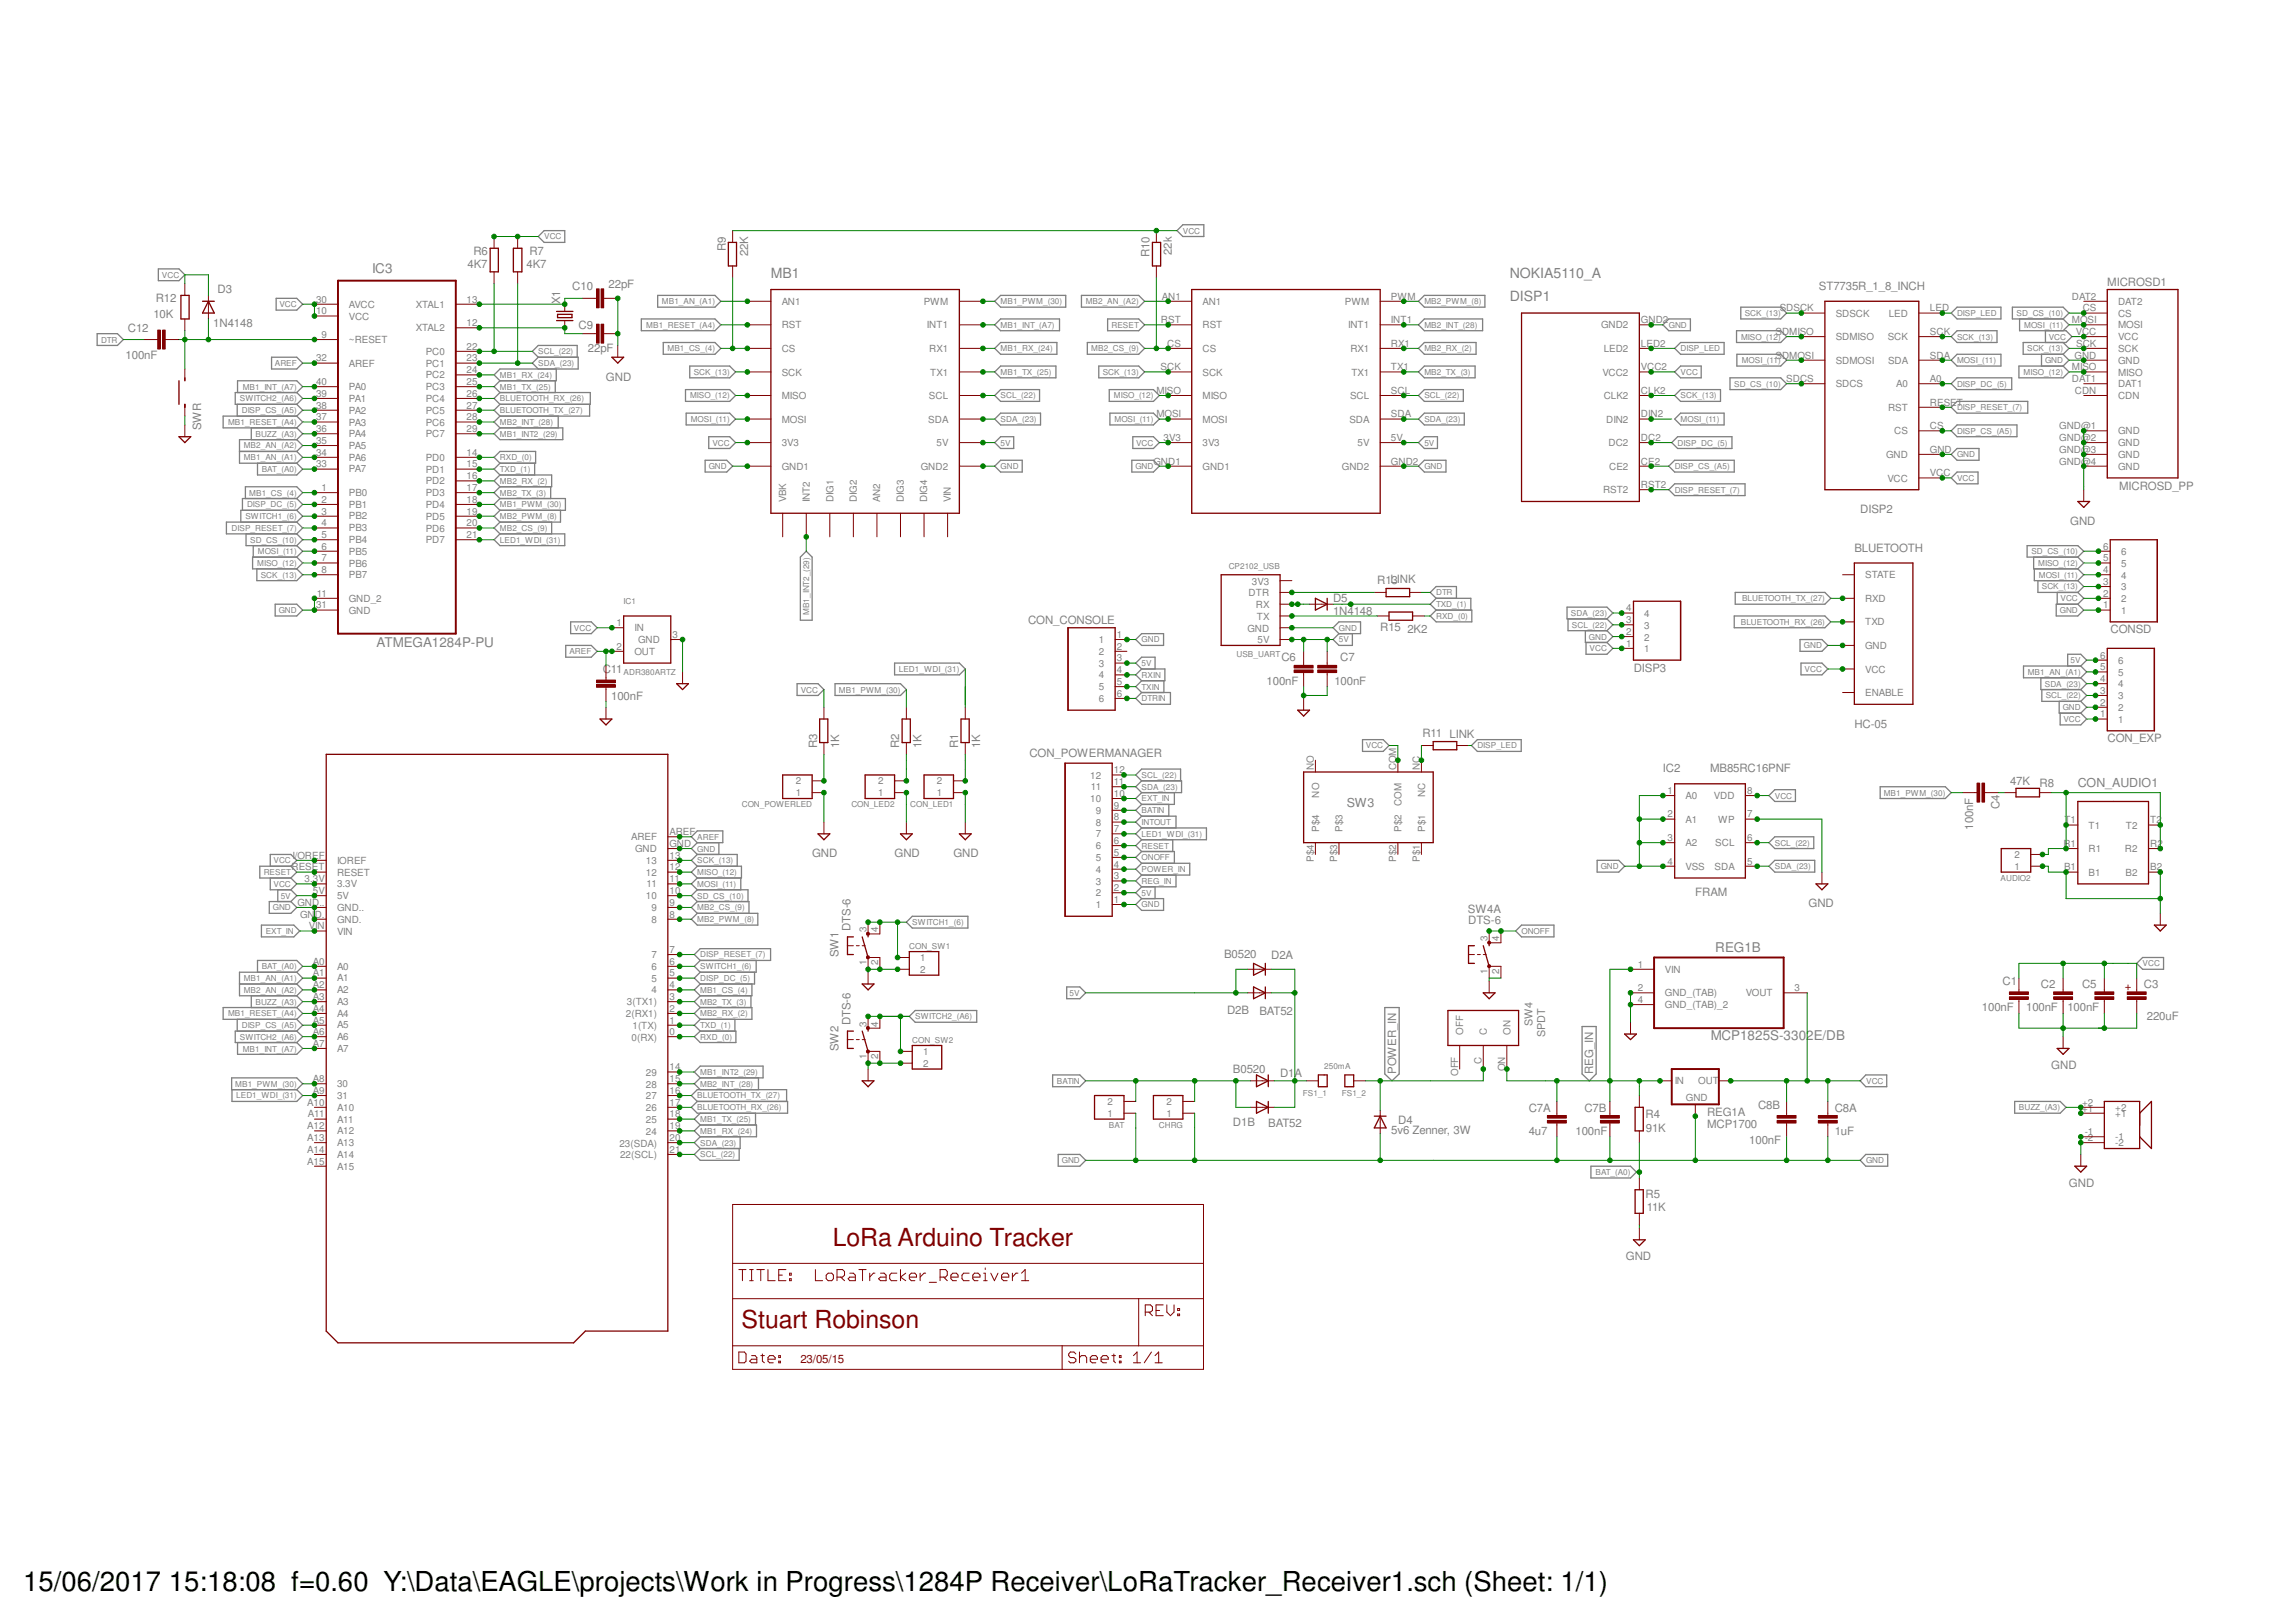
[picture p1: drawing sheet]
<svg xmlns="http://www.w3.org/2000/svg" width="297mm" height="210mm" viewBox="0 0 297 210" stroke-linecap="round" stroke-linejoin="round" font-family="sans-serif">
<defs><g id="words">
<text font-size="3.6" x="3" y="205.9">15/06/2017 15:18:08 f=0.60 Y:\Data\EAGLE\projects\Work in Progress\1284P Receiver\LoRaTracker_Receiver1.sch (Sheet: 1/1)</text>
<g font-size="3.2" fill="#800000">
<text x="107.7" y="161.2">LoRa Arduino Tracker</text>
<text x="95.9" y="171.9">Stuart Robinson</text>
</g>
<g font-size="1.8" fill="#808080">
<text x="99.7" y="35.9">MB1</text>
<text x="195.3" y="35.9">NOKIA5110_A</text>
<text x="195.3" y="39">DISP1</text>
</g>
<g font-size="1.7" fill="#808080">
<text x="48.1" y="35.3">IC3</text>
<text x="48.7" y="83.7">ATMEGA1284P-PU</text>
<text x="221.9" y="123.1">REG1B</text>
<text x="221.3" y="134.6">MCP1825S-3302E/DB</text>
</g>
<g font-size="1.6" fill="#808080">
<text x="268.8" y="101.8">CON_AUDIO1</text>
<text x="174.2" y="104.5">SW3</text>
</g>
<g font-size="1.5" fill="#808080">
<text x="60.5" y="34.6">4K7</text>
<text x="61.3" y="32.9">R6</text>
<text x="68.1" y="34.6">4K7</text>
<text x="68.5" y="32.9">R7</text>
<text x="93.9" y="32.5" transform="rotate(-90 93.9 32.5)">R9</text>
<text x="96.8" y="33.2" transform="rotate(-90 96.8 33.2)">22K</text>
<text x="148.7" y="33.3" transform="rotate(-90 148.7 33.3)">R10</text>
<text x="151.6" y="33" transform="rotate(-90 151.6 33)">22k</text>
<text x="19.9" y="41.1">10K</text>
<text x="20.1" y="39">R12</text>
<text x="28.1" y="37.9">D3</text>
<text x="72.5" y="39.4" transform="rotate(-90 72.5 39.4)">X1</text>
<text x="74" y="37.6">C10</text>
<text x="78.7" y="37.2">22pF</text>
<text x="235.3" y="37.5">ST7735R_1_8_INCH</text>
<text x="272.6" y="37">MICROSD1</text>
<text x="16.3" y="46.4">100nF</text>
<text x="16.5" y="43">C12</text>
<text x="27.6" y="42.3">1N4148</text>
<text x="74.8" y="42.5">C9</text>
<text x="76.1" y="45.6">22pF</text>
<text x="78.4" y="49.3">GND</text>
<text x="26" y="55.7" transform="rotate(-90 26 55.7)">SWR</text>
<text x="274.1" y="63.4">MICROSD_PP</text>
<text x="239.9" y="71.4">BLUETOOTH</text>
<text x="240.7" y="66.4">DISP2</text>
<text x="267.8" y="67.9">GND</text>
<text x="172.5" y="77.9">D5</text>
<text x="178.2" y="75.6">R13</text>
<text x="179.9" y="75.4">LINK</text>
<text x="133" y="80.8">CON_CONSOLE</text>
<text x="172.5" y="79.6">1N4148</text>
<text x="178.6" y="81.7">R15</text>
<text x="182.1" y="81.9">2K2</text>
<text x="273" y="82">CONSD</text>
<text x="78" y="87.1">C11</text>
<text x="163.9" y="88.6">100nF</text>
<text x="165.8" y="85.6">C6</text>
<text x="172.6" y="88.6">100nF</text>
<text x="173.4" y="85.6">C7</text>
<text x="211.4" y="86.9">DISP3</text>
<text x="79.1" y="90.6">100nF</text>
<text x="184" y="95.4">R11 LINK</text>
<text x="239.9" y="94.2">HC-05</text>
<text x="105.7" y="96.9" transform="rotate(-90 105.7 96.9)">R3</text>
<text x="108.6" y="96.9" transform="rotate(-90 108.6 96.9)">1K</text>
<text x="116.3" y="96.9" transform="rotate(-90 116.3 96.9)">R2</text>
<text x="119.2" y="96.9" transform="rotate(-90 119.2 96.9)">1K</text>
<text x="123.9" y="96.9" transform="rotate(-90 123.9 96.9)">R1</text>
<text x="126.8" y="96.9" transform="rotate(-90 126.8 96.9)">1K</text>
<text x="133.2" y="98">CON_POWERMANAGER</text>
<text x="215.1" y="99.9">IC2</text>
<text x="221.2" y="99.9">MB85RC16PNF</text>
<text x="260.1" y="101.6">47K</text>
<text x="263.9" y="101.9">R8</text>
<text x="272.7" y="96.1">CON_EXP</text>
<text x="255.3" y="107.4" transform="rotate(-90 255.3 107.4)">100nF</text>
<text x="258.7" y="104.7" transform="rotate(-90 258.7 104.7)">C4</text>
<text x="105.1" y="111">GND</text>
<text x="115.7" y="111">GND</text>
<text x="123.4" y="111">GND</text>
<text x="189.9" y="118.1">SW4A</text>
<text x="189.9" y="119.6">DTS-6</text>
<text x="219.3" y="115.9">FRAM</text>
<text x="234" y="117.4">GND</text>
<text x="108.5" y="123.9" transform="rotate(-90 108.5 123.9)">SW1</text>
<text x="110" y="120.5" transform="rotate(-90 110 120.5)">DTS-6</text>
<text x="158.4" y="124">B0520</text>
<text x="164.5" y="124.1">D2A</text>
<text x="158.7" y="131.2">D2B</text>
<text x="162.9" y="131.4">BAT52</text>
<text x="256.4" y="130.9">100nF</text>
<text x="259.1" y="127.5">C1</text>
<text x="262.1" y="130.9">100nF</text>
<text x="264" y="127.8">C2</text>
<text x="267.5" y="130.9">100nF</text>
<text x="269.4" y="127.8">C5</text>
<text x="277.4" y="127.8">C3</text>
<text x="108.5" y="136.1" transform="rotate(-90 108.5 136.1)">SW2</text>
<text x="110" y="132.7" transform="rotate(-90 110 132.7)">DTS-6</text>
<text x="277.7" y="132">220uF</text>
<text x="159.5" y="138.8">B0520</text>
<text x="165.6" y="139.3">D1A</text>
<text x="180.6" y="139" transform="rotate(-90 180.6 139)">POWER_IN</text>
<text x="197.8" y="143.8">C7A</text>
<text x="205" y="143.8">C7B</text>
<text x="206.1" y="139" transform="rotate(-90 206.1 139)">REG_IN</text>
<text x="227.5" y="143.5">C8B</text>
<text x="237.4" y="143.8">C8A</text>
<text x="265.4" y="138.3">GND</text>
<text x="159.5" y="145.7">D1B</text>
<text x="164.1" y="145.8">BAT52</text>
<text x="180" y="146.8">5v6 Zenner, 3W</text>
<text x="180.9" y="145.4">D4</text>
<text x="197.8" y="146.9">4u7</text>
<text x="203.8" y="146.9">100nF</text>
<text x="212.9" y="144.7">R4</text>
<text x="212.9" y="146.4">91K</text>
<text x="220.8" y="146">MCP1700</text>
<text x="220.8" y="144.4">REG1A</text>
<text x="226.3" y="148">100nF</text>
<text x="237.4" y="146.9">1uF</text>
<text x="212.9" y="155">R5</text>
<text x="267.7" y="153.6">GND</text>
<text x="213.1" y="156.7">11K</text>
<text x="210.4" y="163.1">GND</text>
</g>
<g font-size="1.5" fill="#800000">
<text x="274.9" y="128.1">+</text>
<text x="103.5" y="176.4">23/05/15</text>
</g>
<g font-size="1.4" fill="#808080">
<text x="198.2" y="132.8" transform="rotate(-90 198.2 132.8)">SW4</text>
<text x="199.9" y="134.2" transform="rotate(-90 199.9 134.2)">SPDT</text>
</g>
<g font-size="1.3" fill="#808080">
<text x="40.9" y="39.2">30</text>
<text x="40.9" y="40.7">10</text>
<text x="45.1" y="39.8">AVCC</text>
<text x="45.1" y="41.4">VCC</text>
<text x="53.8" y="39.8">XTAL1</text>
<text x="60.4" y="39.2">13</text>
<text x="101.1" y="39.5">AN1</text>
<text x="119.5" y="39.5">PWM</text>
<text x="150.2" y="41.8">RST</text>
<text x="150.3" y="38.8">AN1</text>
<text x="155.6" y="39.5">AN1</text>
<text x="174" y="39.5">PWM</text>
<text x="180" y="41.8">INT1</text>
<text x="180" y="38.8">PWM</text>
<text x="212.3" y="41.8">GND2</text>
<text x="230.2" y="40.3">SDSCK</text>
<text x="237.5" y="41">SDSCK</text>
<text x="244.3" y="41">LED</text>
<text x="249.7" y="40.3">LED</text>
<text x="268.1" y="41.8">MOSI</text>
<text x="268.1" y="38.8">DAT2</text>
<text x="269.4" y="40.3">CS</text>
<text x="274" y="41">CS</text>
<text x="274" y="39.5">DAT2</text>
<text x="40.9" y="46.8">32</text>
<text x="41.6" y="43.7">9</text>
<text x="45.1" y="44.4">~RESET</text>
<text x="45.1" y="47.5">AREF</text>
<text x="53.8" y="42.9">XTAL2</text>
<text x="55.1" y="45.9">PC0</text>
<text x="55.1" y="47.5">PC1</text>
<text x="60.4" y="42.2">12</text>
<text x="60.4" y="45.3">22</text>
<text x="60.4" y="46.8">23</text>
<text x="101.1" y="45.6">CS</text>
<text x="101.1" y="42.5">RST</text>
<text x="119.9" y="42.5">INT1</text>
<text x="120.2" y="45.6">RX1</text>
<text x="150.2" y="47.9">SCK</text>
<text x="151" y="44.9">CS</text>
<text x="155.6" y="45.6">CS</text>
<text x="155.6" y="42.5">RST</text>
<text x="174.4" y="42.5">INT1</text>
<text x="174.7" y="45.6">RX1</text>
<text x="180" y="47.9">TX1</text>
<text x="180" y="44.9">RX1</text>
<text x="207.1" y="42.5">GND2</text>
<text x="207.5" y="45.6">LED2</text>
<text x="212.3" y="44.9">LED2</text>
<text x="212.3" y="47.9">VCC2</text>
<text x="229.7" y="43.3">SDMISO</text>
<text x="229.7" y="46.4">SDMOSI</text>
<text x="237.5" y="44">SDMISO</text>
<text x="237.5" y="47.1">SDMOSI</text>
<text x="244.2" y="44">SCK</text>
<text x="244.3" y="47.1">SDA</text>
<text x="249.7" y="46.4">SDA</text>
<text x="249.7" y="43.3">SCK</text>
<text x="268.1" y="47.9">MISO</text>
<text x="268.4" y="46.4">GND</text>
<text x="268.6" y="43.3">VCC</text>
<text x="268.6" y="44.9">SCK</text>
<text x="274" y="42.5">MOSI</text>
<text x="274" y="44">VCC</text>
<text x="274" y="45.6">SCK</text>
<text x="274" y="47.1">GND</text>
<text x="40.9" y="49.8">40</text>
<text x="40.9" y="51.4">39</text>
<text x="40.9" y="52.9">38</text>
<text x="45.1" y="50.5">PA0</text>
<text x="45.1" y="52">PA1</text>
<text x="45.1" y="53.6">PA2</text>
<text x="55.1" y="49">PC2</text>
<text x="55.1" y="50.5">PC3</text>
<text x="55.1" y="52">PC4</text>
<text x="55.1" y="53.6">PC5</text>
<text x="60.4" y="48.3">24</text>
<text x="60.4" y="49.8">25</text>
<text x="60.4" y="51.4">26</text>
<text x="60.4" y="52.9">27</text>
<text x="101.1" y="51.6">MISO</text>
<text x="101.1" y="48.6">SCK</text>
<text x="120.2" y="51.6">SCL</text>
<text x="120.4" y="48.6">TX1</text>
<text x="149.6" y="51">MISO</text>
<text x="155.6" y="51.6">MISO</text>
<text x="155.6" y="48.6">SCK</text>
<text x="174.7" y="51.6">SCL</text>
<text x="174.8" y="48.6">TX1</text>
<text x="180" y="51">SCL</text>
<text x="207.3" y="48.6">VCC2</text>
<text x="207.5" y="51.6">CLK2</text>
<text x="212.3" y="51">CLK2</text>
<text x="231.1" y="49.4">SDCS</text>
<text x="237.5" y="50.1">SDCS</text>
<text x="244.3" y="53.2">RST</text>
<text x="245.3" y="50.1">A0</text>
<text x="249.7" y="49.4">A0</text>
<text x="249.7" y="52.5">RESET</text>
<text x="268.1" y="49.4">DAT1</text>
<text x="268.4" y="51">CDN</text>
<text x="274" y="50.1">DAT1</text>
<text x="274" y="48.6">MISO</text>
<text x="274" y="51.6">CDN</text>
<text x="40.9" y="54.4">37</text>
<text x="40.9" y="55.9">36</text>
<text x="40.9" y="57.4">35</text>
<text x="40.9" y="59">34</text>
<text x="45.1" y="55.1">PA3</text>
<text x="45.1" y="56.6">PA4</text>
<text x="45.1" y="58.1">PA5</text>
<text x="45.1" y="59.6">PA6</text>
<text x="55.1" y="55.1">PC6</text>
<text x="55.1" y="56.6">PC7</text>
<text x="55.1" y="59.6">PD0</text>
<text x="60.4" y="54.4">28</text>
<text x="60.4" y="55.9">29</text>
<text x="60.4" y="59">14</text>
<text x="101.1" y="57.7">3V3</text>
<text x="101.1" y="54.7">MOSI</text>
<text x="120.1" y="54.7">SDA</text>
<text x="121.2" y="57.7">5V</text>
<text x="149.6" y="54">MOSI</text>
<text x="150.5" y="57.1">3V3</text>
<text x="155.6" y="57.7">3V3</text>
<text x="155.6" y="54.7">MOSI</text>
<text x="174.6" y="54.7">SDA</text>
<text x="175.6" y="57.7">5V</text>
<text x="180" y="57.1">5V</text>
<text x="180" y="54">SDA</text>
<text x="207.8" y="54.7">DIN2</text>
<text x="208.1" y="57.7">DC2</text>
<text x="212.3" y="54">DIN2</text>
<text x="212.3" y="57.1">DC2</text>
<text x="244" y="59.3">GND</text>
<text x="245.1" y="56.2">CS</text>
<text x="249.7" y="55.5">CS</text>
<text x="249.7" y="58.6">GND</text>
<text x="266.4" y="55.5">GND@1</text>
<text x="266.4" y="57.1">GND@2</text>
<text x="266.4" y="58.6">GND@3</text>
<text x="274" y="56.2">GND</text>
<text x="274" y="57.7">GND</text>
<text x="274" y="59.3">GND</text>
<text x="40.9" y="60.5">33</text>
<text x="41.6" y="63.5">1</text>
<text x="41.6" y="65.1">2</text>
<text x="45.1" y="61.1">PA7</text>
<text x="45.1" y="64.2">PB0</text>
<text x="45.1" y="65.7">PB1</text>
<text x="55.1" y="61.2">PD1</text>
<text x="55.1" y="62.7">PD2</text>
<text x="55.1" y="64.2">PD3</text>
<text x="55.1" y="65.7">PD4</text>
<text x="60.4" y="60.5">15</text>
<text x="60.4" y="62">16</text>
<text x="60.4" y="63.5">17</text>
<text x="60.4" y="65.1">18</text>
<text x="101.1" y="60.8">GND1</text>
<text x="101.7" y="65" transform="rotate(-90 101.7 65)">VBK</text>
<text x="104.8" y="65" transform="rotate(-90 104.8 65)">INT2</text>
<text x="107.8" y="65" transform="rotate(-90 107.8 65)">DIG1</text>
<text x="110.9" y="65" transform="rotate(-90 110.9 65)">DIG2</text>
<text x="113.9" y="65" transform="rotate(-90 113.9 65)">AN2</text>
<text x="116.9" y="65" transform="rotate(-90 116.9 65)">DIG3</text>
<text x="119.1" y="60.8">GND2</text>
<text x="120" y="65" transform="rotate(-90 120 65)">DIG4</text>
<text x="123" y="65" transform="rotate(-90 123 65)">VIN</text>
<text x="149.2" y="60.1">GND1</text>
<text x="155.6" y="60.8">GND1</text>
<text x="173.6" y="60.8">GND2</text>
<text x="180" y="60.1">GND2</text>
<text x="207.4" y="63.8">RST2</text>
<text x="208.2" y="60.8">CE2</text>
<text x="212.3" y="63.2">RST2</text>
<text x="212.3" y="60.1">CE2</text>
<text x="244.2" y="62.3">VCC</text>
<text x="249.7" y="61.6">VCC</text>
<text x="266.4" y="60.1">GND@4</text>
<text x="274" y="60.8">GND</text>
<text x="41.6" y="66.6">3</text>
<text x="41.6" y="68.1">4</text>
<text x="41.6" y="69.6">5</text>
<text x="41.6" y="71.1">6</text>
<text x="45.1" y="67.2">PB2</text>
<text x="45.1" y="68.7">PB3</text>
<text x="45.1" y="70.3">PB4</text>
<text x="45.1" y="71.8">PB5</text>
<text x="55.1" y="67.3">PD5</text>
<text x="55.1" y="68.8">PD6</text>
<text x="55.1" y="70.3">PD7</text>
<text x="60.4" y="66.6">19</text>
<text x="60.4" y="68.1">20</text>
<text x="60.4" y="69.6">21</text>
<text x="272.1" y="71.1">6</text>
<text x="274.4" y="71.8">6</text>
<text x="41" y="77.2">11</text>
<text x="41.6" y="72.6">7</text>
<text x="41.6" y="74.2">8</text>
<text x="45.1" y="73.3">PB6</text>
<text x="45.1" y="74.8">PB7</text>
<text x="45.1" y="77.9">GND_2</text>
<text x="161.5" y="77.2">DTR</text>
<text x="162" y="75.6">3V3</text>
<text x="241.3" y="74.8">STATE</text>
<text x="241.3" y="77.9">RXD</text>
<text x="272.1" y="77.2">2</text>
<text x="272.1" y="75.7">3</text>
<text x="272.1" y="74.2">4</text>
<text x="272.1" y="72.6">5</text>
<text x="274.4" y="77.9">2</text>
<text x="274.4" y="76.4">3</text>
<text x="274.4" y="74.9">4</text>
<text x="274.4" y="73.4">5</text>
<text x="40.9" y="78.7">31</text>
<text x="45.1" y="79.4">GND</text>
<text x="79.8" y="81">1</text>
<text x="82.1" y="81.7">IN</text>
<text x="82.5" y="83.3">GND</text>
<text x="87" y="82.5">3</text>
<text x="142.2" y="83.2">1</text>
<text x="144.5" y="82.5">1</text>
<text x="161.4" y="81.7">GND</text>
<text x="162.5" y="78.7">RX</text>
<text x="162.6" y="80.2">TX</text>
<text x="162.7" y="83.3">5V</text>
<text x="210.4" y="83.7">1</text>
<text x="210.4" y="82.2">2</text>
<text x="210.4" y="80.6">3</text>
<text x="210.4" y="79.1">4</text>
<text x="212.7" y="82.9">2</text>
<text x="212.7" y="81.4">3</text>
<text x="212.7" y="79.8">4</text>
<text x="241.3" y="80.9">TXD</text>
<text x="241.3" y="84">GND</text>
<text x="272.1" y="78.7">1</text>
<text x="274.4" y="79.5">1</text>
<text x="79.8" y="84.1">2</text>
<text x="82.1" y="84.8">OUT</text>
<text x="142.2" y="84.8">2</text>
<text x="142.2" y="86.3">3</text>
<text x="142.2" y="87.8">4</text>
<text x="142.2" y="89.3">5</text>
<text x="144.5" y="84.1">2</text>
<text x="144.5" y="85.6">3</text>
<text x="144.5" y="87.1">4</text>
<text x="144.5" y="88.6">5</text>
<text x="212.7" y="84.4">1</text>
<text x="241.3" y="87">VCC</text>
<text x="271.7" y="89.8">3</text>
<text x="271.7" y="88.3">4</text>
<text x="271.7" y="86.7">5</text>
<text x="271.7" y="85.2">6</text>
<text x="274" y="88.9">4</text>
<text x="274" y="87.4">5</text>
<text x="274" y="85.9">6</text>
<text x="142.2" y="90.8">6</text>
<text x="144.5" y="90.2">6</text>
<text x="241.3" y="90.1">ENABLE</text>
<text x="271.7" y="92.8">1</text>
<text x="271.7" y="91.3">2</text>
<text x="274" y="93.5">1</text>
<text x="274" y="92">2</text>
<text x="274" y="90.5">3</text>
<text x="103" y="101.5">2</text>
<text x="113.6" y="101.5">2</text>
<text x="121.2" y="101.5">2</text>
<text x="141.1" y="100.8">12</text>
<text x="144.1" y="101.6">11</text>
<text x="144.1" y="100.1">12</text>
<text x="170" y="99.7" transform="rotate(-90 170 99.7)">NO</text>
<text x="180.6" y="99.7" transform="rotate(-90 180.6 99.7)">COM</text>
<text x="183.7" y="99.7" transform="rotate(-90 183.7 99.7)">NC</text>
<text x="103" y="103">1</text>
<text x="113.6" y="103">1</text>
<text x="121.2" y="103">1</text>
<text x="141.1" y="103.8">10</text>
<text x="141.1" y="102.3">11</text>
<text x="141.8" y="106.8">8</text>
<text x="141.8" y="105.3">9</text>
<text x="144.1" y="107.7">7</text>
<text x="144.1" y="106.2">8</text>
<text x="144.1" y="104.6">9</text>
<text x="144.1" y="103.1">10</text>
<text x="170.6" y="107.7" transform="rotate(-90 170.6 107.7)">P$4</text>
<text x="170.6" y="103.2" transform="rotate(-90 170.6 103.2)">NO</text>
<text x="173.7" y="107.7" transform="rotate(-90 173.7 107.7)">P$3</text>
<text x="181.3" y="107.7" transform="rotate(-90 181.3 107.7)">P$2</text>
<text x="181.3" y="104.3" transform="rotate(-90 181.3 104.3)">COM</text>
<text x="184.4" y="107.7" transform="rotate(-90 184.4 107.7)">P$1</text>
<text x="184.4" y="103.2" transform="rotate(-90 184.4 103.2)">NC</text>
<text x="215.7" y="102.7">1</text>
<text x="215.7" y="105.8">2</text>
<text x="218.1" y="103.4">A0</text>
<text x="218.1" y="106.5">A1</text>
<text x="221.7" y="103.4">VDD</text>
<text x="222.3" y="106.5">WP</text>
<text x="226" y="105.8">7</text>
<text x="226" y="102.7">8</text>
<text x="267.1" y="106.6">T1</text>
<text x="270.2" y="107.2">T1</text>
<text x="275" y="107.2">T2</text>
<text x="278.2" y="106.6">T2</text>
<text x="37.7" y="112.6">RESET</text>
<text x="37.8" y="111.1">I/OREF</text>
<text x="43.6" y="113.3">RESET</text>
<text x="43.6" y="111.8">IOREF</text>
<text x="81.7" y="108.8">AREF</text>
<text x="82.2" y="110.3">GND</text>
<text x="83.6" y="111.8">13</text>
<text x="83.6" y="113.3">12</text>
<text x="86.6" y="108.1">AREF</text>
<text x="86.6" y="109.6">GND</text>
<text x="86.6" y="111.1">13</text>
<text x="86.6" y="112.6">12</text>
<text x="141.8" y="112.9">4</text>
<text x="141.8" y="111.4">5</text>
<text x="141.8" y="109.9">6</text>
<text x="141.8" y="108.4">7</text>
<text x="144.1" y="113.8">3</text>
<text x="144.1" y="112.3">4</text>
<text x="144.1" y="110.7">5</text>
<text x="144.1" y="109.2">6</text>
<text x="170" y="111.5" transform="rotate(-90 170 111.5)">P$4</text>
<text x="173" y="111.5" transform="rotate(-90 173 111.5)">P$3</text>
<text x="180.6" y="111.5" transform="rotate(-90 180.6 111.5)">P$2</text>
<text x="183.7" y="111.5" transform="rotate(-90 183.7 111.5)">P$1</text>
<text x="215.7" y="108.8">3</text>
<text x="215.7" y="111.9">4</text>
<text x="218.1" y="109.5">A2</text>
<text x="218.1" y="112.6">VSS</text>
<text x="221.8" y="112.6">SDA</text>
<text x="221.9" y="109.5">SCL</text>
<text x="226" y="111.9">5</text>
<text x="226" y="108.8">6</text>
<text x="260.6" y="112.6">1</text>
<text x="260.6" y="111">2</text>
<text x="267" y="109.6">R1</text>
<text x="267" y="112.6">B1</text>
<text x="270.2" y="110.3">R1</text>
<text x="270.2" y="113.3">B1</text>
<text x="274.9" y="110.3">R2</text>
<text x="275" y="113.3">B2</text>
<text x="278.2" y="109.6">R2</text>
<text x="278.2" y="112.6">B2</text>
<text x="38.5" y="117.2">GND..</text>
<text x="38.8" y="118.7">GND.</text>
<text x="39.4" y="114.2">3.3V</text>
<text x="40.5" y="115.7">5V</text>
<text x="43.6" y="119.4">GND.</text>
<text x="43.6" y="117.9">GND..</text>
<text x="43.6" y="116.4">5V</text>
<text x="43.6" y="114.9">3.3V</text>
<text x="83.6" y="116.4">10</text>
<text x="83.6" y="114.9">11</text>
<text x="84.3" y="117.9">9</text>
<text x="84.3" y="119.4">8</text>
<text x="86.6" y="114.2">11</text>
<text x="86.6" y="115.7">10</text>
<text x="86.6" y="117.2">9</text>
<text x="86.6" y="118.7">8</text>
<text x="141.8" y="117.5">1</text>
<text x="141.8" y="116">2</text>
<text x="141.8" y="114.5">3</text>
<text x="144.1" y="116.8">1</text>
<text x="144.1" y="115.3">2</text>
<text x="40" y="120.3">VIN</text>
<text x="40.5" y="124.8">A0</text>
<text x="43.6" y="125.5">A0</text>
<text x="43.6" y="120.9">VIN</text>
<text x="84.3" y="124">7</text>
<text x="84.3" y="125.5">6</text>
<text x="86.6" y="123.3">7</text>
<text x="86.6" y="124.8">6</text>
<text x="112.1" y="124.8" transform="rotate(-90 112.1 124.8)">1</text>
<text x="112.1" y="120.6" transform="rotate(-90 112.1 120.6)">3</text>
<text x="113.6" y="124.8" transform="rotate(-90 113.6 124.8)">2</text>
<text x="113.6" y="120.6" transform="rotate(-90 113.6 120.6)">4</text>
<text x="119" y="124.3">1</text>
<text x="119" y="125.9">2</text>
<text x="192.4" y="126" transform="rotate(-90 192.4 126)">1</text>
<text x="192.4" y="121.8" transform="rotate(-90 192.4 121.8)">3</text>
<text x="194" y="126" transform="rotate(-90 194 126)">2</text>
<text x="194" y="121.8" transform="rotate(-90 194 121.8)">4</text>
<text x="211.9" y="125.2">1</text>
<text x="215.4" y="125.9">VIN</text>
<text x="40.5" y="130.9">A4</text>
<text x="40.5" y="129.4">A3</text>
<text x="40.5" y="127.9">A2</text>
<text x="40.5" y="126.4">A1</text>
<text x="43.6" y="131.6">A4</text>
<text x="43.6" y="130">A3</text>
<text x="43.6" y="128.5">A2</text>
<text x="43.6" y="127">A1</text>
<text x="81" y="131.6">2(RX1)</text>
<text x="81.1" y="130.1">3(TX1)</text>
<text x="84.3" y="127">5</text>
<text x="84.3" y="128.6">4</text>
<text x="86.6" y="126.4">5</text>
<text x="86.6" y="127.9">4</text>
<text x="86.6" y="129.4">3</text>
<text x="86.6" y="130.9">2</text>
<text x="211.9" y="128.3">2</text>
<text x="211.9" y="129.8">4</text>
<text x="215.4" y="128.9">GND_(TAB)</text>
<text x="215.4" y="130.4">GND_(TAB)_2</text>
<text x="225.8" y="128.9">VOUT</text>
<text x="232.2" y="128.3">3</text>
<text x="40.5" y="132.5">A5</text>
<text x="40.5" y="133.9">A6</text>
<text x="40.5" y="135.5">A7</text>
<text x="43.6" y="133.1">A5</text>
<text x="43.6" y="134.6">A6</text>
<text x="43.6" y="136.1">A7</text>
<text x="81.7" y="134.7">0(RX)</text>
<text x="81.8" y="133.1">1(TX)</text>
<text x="86.6" y="132.5">1</text>
<text x="86.6" y="133.9">0</text>
<text x="112.1" y="137" transform="rotate(-90 112.1 137)">1</text>
<text x="112.1" y="132.8" transform="rotate(-90 112.1 132.8)">3</text>
<text x="113.6" y="137" transform="rotate(-90 113.6 137)">2</text>
<text x="113.6" y="132.8" transform="rotate(-90 113.6 132.8)">4</text>
<text x="119.4" y="136.5">1</text>
<text x="189.3" y="133.9" transform="rotate(-90 189.3 133.9)">OFF</text>
<text x="191.7" y="137.7" transform="rotate(-90 191.7 137.7)">C</text>
<text x="192.4" y="133.9" transform="rotate(-90 192.4 133.9)">C</text>
<text x="195.4" y="133.9" transform="rotate(-90 195.4 133.9)">ON</text>
<text x="39.7" y="143.1">A10</text>
<text x="40.5" y="141.6">A9</text>
<text x="40.5" y="140">A8</text>
<text x="43.6" y="143.8">A10</text>
<text x="43.6" y="142.2">31</text>
<text x="43.6" y="140.7">30</text>
<text x="83.6" y="139.2">29</text>
<text x="83.6" y="140.8">28</text>
<text x="83.6" y="142.3">27</text>
<text x="83.6" y="143.8">26</text>
<text x="86.6" y="138.5">14</text>
<text x="86.6" y="140">15</text>
<text x="86.6" y="141.6">16</text>
<text x="86.6" y="143.1">17</text>
<text x="119.4" y="138">2</text>
<text x="143.3" y="143">2</text>
<text x="150.9" y="143">2</text>
<text x="188.6" y="139.2" transform="rotate(-90 188.6 139.2)">OFF</text>
<text x="194.7" y="138.6" transform="rotate(-90 194.7 138.6)">ON</text>
<text x="216.7" y="140.3">IN</text>
<text x="218.1" y="142.5">GND</text>
<text x="219.7" y="140.3">OUT</text>
<text x="269.4" y="143.8">+1</text>
<text x="269.4" y="143.1">+2</text>
<text x="273.6" y="143.8">+2</text>
<text x="39.7" y="149.2">A14</text>
<text x="39.7" y="147.7">A13</text>
<text x="39.7" y="146.1">A12</text>
<text x="39.8" y="144.6">A11</text>
<text x="43.6" y="149.9">A14</text>
<text x="43.6" y="148.3">A13</text>
<text x="43.6" y="146.8">A12</text>
<text x="43.6" y="145.3">A11</text>
<text x="80.1" y="148.4">23(SDA)</text>
<text x="80.2" y="149.9">22(SCL)</text>
<text x="83.6" y="145.3">25</text>
<text x="83.6" y="146.9">24</text>
<text x="86.6" y="147.7">20</text>
<text x="86.6" y="149.2">21</text>
<text x="86.6" y="144.6">18</text>
<text x="86.6" y="146.1">19</text>
<text x="143.3" y="144.6">1</text>
<text x="150.9" y="144.6">1</text>
<text x="269.7" y="146.9">-1</text>
<text x="269.7" y="147.7">-2</text>
<text x="273.6" y="144.5">+1</text>
<text x="273.6" y="147.6">-1</text>
<text x="273.6" y="148.3">-2</text>
<text x="39.7" y="150.7">A15</text>
<text x="43.6" y="151.4">A15</text>
</g>
<g font-size="1.1" fill="#808080">
<text x="21" y="35.9">VCC</text>
<text x="70.4" y="31">VCC</text>
<text x="153" y="30.2">VCC</text>
<text x="36.1" y="39.8">VCC</text>
<text x="85.6" y="39.4">MB1_AN_(A1)</text>
<text x="129.5" y="39.4">MB1_PWM_(30)</text>
<text x="140.5" y="39.4">MB2_AN_(A2)</text>
<text x="184.3" y="39.4">MB2_PWM_(8)</text>
<text x="225.7" y="40.9">SCK_(13)</text>
<text x="253.2" y="40.9">DISP_LED</text>
<text x="260.9" y="40.9">SD_CS_(10)</text>
<text x="13.1" y="44.3">DTR</text>
<text x="35.6" y="47.4">AREF</text>
<text x="69.6" y="47.4">SDA_(23)</text>
<text x="69.6" y="45.8">SCL_(22)</text>
<text x="83.6" y="42.4">MB1_RESET_(A4)</text>
<text x="86.4" y="45.5">MB1_CS_(4)</text>
<text x="129.5" y="42.4">MB1_INT_(A7)</text>
<text x="129.5" y="45.5">MB1_RX_(24)</text>
<text x="141.2" y="45.5">MB2_CS_(9)</text>
<text x="143.8" y="42.4">RESET</text>
<text x="184.3" y="45.5">MB2_RX_(2)</text>
<text x="184.3" y="42.4">MB2_INT_(28)</text>
<text x="215.9" y="42.4">GND</text>
<text x="217.4" y="45.5">DISP_LED</text>
<text x="225.3" y="43.9">MISO_(12)</text>
<text x="225.3" y="47">MOSI_(11)</text>
<text x="253.2" y="43.9">SCK_(13)</text>
<text x="253.2" y="47">MOSI_(11)</text>
<text x="261.9" y="42.4">MOSI_(11)</text>
<text x="262.3" y="45.5">SCK_(13)</text>
<text x="264.6" y="47">GND</text>
<text x="265" y="43.9">VCC</text>
<text x="31" y="51.9">SWITCH2_(A6)</text>
<text x="31.3" y="53.5">DISP_CS_(A5)</text>
<text x="31.4" y="50.4">MB1_INT_(A7)</text>
<text x="64.7" y="53.5">BLUETOOTH_TX_(27)</text>
<text x="64.7" y="51.9">BLUETOOTH_RX_(26)</text>
<text x="64.7" y="48.9">MB1_RX_(24)</text>
<text x="64.7" y="50.4">MB1_TX_(25)</text>
<text x="89.3" y="51.6">MISO_(12)</text>
<text x="89.7" y="48.5">SCK_(13)</text>
<text x="129.5" y="51.6">SCL_(22)</text>
<text x="129.5" y="48.5">MB1_TX_(25)</text>
<text x="142.7" y="48.5">SCK_(13)</text>
<text x="144.1" y="51.6">MISO_(12)</text>
<text x="184.3" y="51.6">SCL_(22)</text>
<text x="184.3" y="48.5">MB2_TX_(3)</text>
<text x="217.4" y="48.5">VCC</text>
<text x="217.4" y="51.6">SCK_(13)</text>
<text x="224.4" y="50">SD_CS_(10)</text>
<text x="253.2" y="53.1">DISP_RESET_(7)</text>
<text x="253.2" y="50">DISP_DC_(5)</text>
<text x="261.8" y="48.5">MISO_(12)</text>
<text x="29.5" y="55">MB1_RESET_(A4)</text>
<text x="31.5" y="59.6">MB1_AN_(A1)</text>
<text x="31.5" y="58">MB2_AN_(A2)</text>
<text x="33.1" y="56.5">BUZZ_(A3)</text>
<text x="64.7" y="59.6">RXD_(0)</text>
<text x="64.7" y="56.5">MB1_INT2_(29)</text>
<text x="64.7" y="55">MB2_INT_(28)</text>
<text x="89.4" y="54.6">MOSI_(11)</text>
<text x="92.2" y="57.7">VCC</text>
<text x="129.5" y="54.6">SDA_(23)</text>
<text x="129.5" y="57.7">5V</text>
<text x="144.2" y="54.6">MOSI_(11)</text>
<text x="147" y="57.7">VCC</text>
<text x="184.3" y="54.6">SDA_(23)</text>
<text x="184.3" y="57.7">5V</text>
<text x="217" y="57.7">DISP_DC_(5)</text>
<text x="217.4" y="54.6">MOSI_(11)</text>
<text x="253.2" y="59.2">GND</text>
<text x="253.2" y="56.1">DISP_CS_(A5)</text>
<text x="32" y="65.7">DISP_DC_(5)</text>
<text x="32.3" y="64.1">MB1_CS_(4)</text>
<text x="33.9" y="61.1">BAT_(A0)</text>
<text x="64.7" y="61.1">TXD_(1)</text>
<text x="64.7" y="65.7">MB1_PWM_(30)</text>
<text x="64.7" y="62.6">MB2_RX_(2)</text>
<text x="64.7" y="64.1">MB2_TX_(3)</text>
<text x="91.7" y="60.7">GND</text>
<text x="129.5" y="60.7">GND</text>
<text x="146.9" y="60.7">GND</text>
<text x="184.3" y="60.7">GND</text>
<text x="216.7" y="63.8">DISP_RESET_(7)</text>
<text x="216.7" y="60.7">DISP_CS_(A5)</text>
<text x="253.2" y="62.2">VCC</text>
<text x="30" y="68.7">DISP_RESET_(7)</text>
<text x="31.7" y="67.2">SWITCH1_(6)</text>
<text x="32.4" y="70.2">SD_CS_(10)</text>
<text x="33.4" y="71.8">MOSI_(11)</text>
<text x="64.7" y="68.7">MB2_CS_(9)</text>
<text x="64.7" y="67.2">MB2_PWM_(8)</text>
<text x="64.7" y="70.2">LED1_WDI_(31)</text>
<text x="262.8" y="71.8">SD_CS_(10)</text>
<text x="33.3" y="73.3">MISO_(12)</text>
<text x="33.7" y="74.8">SCK_(13)</text>
<text x="159" y="73.7">CP2102_USB</text>
<text x="185.8" y="77">DTR</text>
<text x="225.4" y="77.8">BLUETOOTH_TX_(27)</text>
<text x="263.7" y="73.3">MISO_(12)</text>
<text x="263.8" y="74.8">MOSI_(11)</text>
<text x="264.2" y="76.3">SCK_(13)</text>
<text x="266.6" y="77.8">VCC</text>
<text x="36.1" y="79.3">GND</text>
<text x="74.2" y="81.6">VCC</text>
<text x="80.7" y="78.2">IC1</text>
<text x="104.7" y="79.6" transform="rotate(-90 104.7 79.6)">MB1_INT2_(29)</text>
<text x="147.7" y="83.1">GND</text>
<text x="173.2" y="81.6">GND</text>
<text x="173.2" y="83.1">5V</text>
<text x="185.8" y="80.1">RXD_(0)</text>
<text x="185.8" y="78.6">TXD_(1)</text>
<text x="203.2" y="79.7">SDA_(23)</text>
<text x="203.4" y="81.2">SCL_(22)</text>
<text x="205.6" y="82.8">GND</text>
<text x="225.2" y="80.9">BLUETOOTH_RX_(26)</text>
<text x="233.4" y="83.9">GND</text>
<text x="266.5" y="79.3">GND</text>
<text x="73.7" y="84.7">AREF</text>
<text x="80.7" y="87.3">ADR380ARTZ</text>
<text x="103.6" y="89.6">VCC</text>
<text x="108.5" y="89.6">MB1_PWM_(30)</text>
<text x="116.3" y="87">LED1_WDI_(31)</text>
<text x="147.7" y="86.2">5V</text>
<text x="147.7" y="87.7">RXIN</text>
<text x="147.7" y="89.2">TXIN</text>
<text x="160" y="85">USB_UART</text>
<text x="205.7" y="84.3">VCC</text>
<text x="233.5" y="87">VCC</text>
<text x="262.3" y="87.3">MB1_AN_(A1)</text>
<text x="264.5" y="88.9">SDA_(23)</text>
<text x="267.9" y="85.8">5V</text>
<text x="147.7" y="90.8">DTRIN</text>
<text x="264.7" y="90.4">SCL_(22)</text>
<text x="266.9" y="91.9">GND</text>
<text x="267" y="93.4">VCC</text>
<text x="147.7" y="100.7">SCL_(22)</text>
<text x="176.7" y="96.9">VCC</text>
<text x="191.1" y="96.9">DISP_LED</text>
<text x="96" y="104.5">CON_POWERLED</text>
<text x="110.1" y="104.5">CON_LED2</text>
<text x="117.8" y="104.5">CON_LED1</text>
<text x="147.7" y="102.2">SDA_(23)</text>
<text x="147.7" y="105.2">BATIN</text>
<text x="147.7" y="103.7">EXT_IN</text>
<text x="147.7" y="106.8">INTOUT</text>
<text x="229.6" y="103.3">VCC</text>
<text x="243.7" y="103">MB1_PWM_(30)</text>
<text x="34.1" y="113.2">RESET</text>
<text x="35.4" y="111.7">VCC</text>
<text x="90.2" y="110.2">GND</text>
<text x="90.2" y="111.7">SCK_(13)</text>
<text x="90.2" y="113.2">MISO_(12)</text>
<text x="90.2" y="108.7">AREF</text>
<text x="147.7" y="109.8">RESET</text>
<text x="147.7" y="111.3">ONOFF</text>
<text x="147.7" y="112.9">POWER_IN</text>
<text x="147.7" y="108.3">LED1_WDI_(31)</text>
<text x="207.1" y="112.5">GND</text>
<text x="229.6" y="112.5">SDA_(23)</text>
<text x="229.6" y="109.4">SCL_(22)</text>
<text x="35.3" y="117.8">GND</text>
<text x="35.4" y="114.8">VCC</text>
<text x="36.3" y="116.3">5V</text>
<text x="90.2" y="114.8">MOSI_(11)</text>
<text x="90.2" y="116.3">SD_CS_(10)</text>
<text x="90.2" y="117.8">MB2_CS_(9)</text>
<text x="90.2" y="119.3">MB2_PWM_(8)</text>
<text x="118" y="119.7">SWITCH1_(6)</text>
<text x="147.7" y="117.4">GND</text>
<text x="147.7" y="115.9">5V</text>
<text x="147.7" y="114.4">REG_IN</text>
<text x="258.8" y="114">AUDIO2</text>
<text x="33.9" y="125.4">BAT_(A0)</text>
<text x="34.4" y="120.9">EXT_IN</text>
<text x="90.6" y="123.9">DISP_RESET_(7)</text>
<text x="90.6" y="125.4">SWITCH1_(6)</text>
<text x="117.6" y="122.8">CON_SW1</text>
<text x="196.8" y="120.9">ONOFF</text>
<text x="277.2" y="125.1">VCC</text>
<text x="29.5" y="131.5">MB1_RESET_(A4)</text>
<text x="31.5" y="127">MB1_AN_(A1)</text>
<text x="31.5" y="128.5">MB2_AN_(A2)</text>
<text x="33.1" y="130">BUZZ_(A3)</text>
<text x="90.6" y="127">DISP_DC_(5)</text>
<text x="90.6" y="128.5">MB1_CS_(4)</text>
<text x="90.6" y="131.5">MB2_RX_(2)</text>
<text x="90.6" y="130">MB2_TX_(3)</text>
<text x="118.4" y="131.9">SWITCH2_(A6)</text>
<text x="138.4" y="128.9">5V</text>
<text x="31" y="134.6">SWITCH2_(A6)</text>
<text x="31.3" y="133.1">DISP_CS_(A5)</text>
<text x="31.4" y="136.1">MB1_INT_(A7)</text>
<text x="90.6" y="134.6">RXD_(0)</text>
<text x="90.6" y="133.1">TXD_(1)</text>
<text x="118" y="135">CON_SW2</text>
<text x="30.4" y="140.6">MB1_PWM_(30)</text>
<text x="30.6" y="142.2">LED1_WDI_(31)</text>
<text x="90.2" y="142.2">BLUETOOTH_TX_(27)</text>
<text x="90.2" y="143.7">BLUETOOTH_RX_(26)</text>
<text x="90.6" y="139.1">MB1_INT2_(29)</text>
<text x="90.6" y="140.6">MB2_INT_(28)</text>
<text x="136.7" y="140.3">BATIN</text>
<text x="168.6" y="141.8">FS1_1</text>
<text x="171.3" y="138.3">250mA</text>
<text x="173.6" y="141.8">FS1_2</text>
<text x="241.4" y="140.3">VCC</text>
<text x="261.2" y="143.7">BUZZ_(A3)</text>
<text x="90.6" y="148.3">SDA_(23)</text>
<text x="90.6" y="149.8">SCL_(22)</text>
<text x="90.6" y="146.7">MB1_RX_(24)</text>
<text x="90.6" y="145.2">MB1_TX_(25)</text>
<text x="143.5" y="146">BAT</text>
<text x="149.9" y="146">CHRG</text>
<text x="137.4" y="150.5">GND</text>
<text x="206.4" y="152.1">BAT_(A0)</text>
<text x="241.4" y="150.5">GND</text>
</g>
</g></defs>
<g fill="none" stroke="#808080" stroke-width=".17">
<path d="M20.5 34.8h2.7l.7 .8-.7 .7h-2.7zM35.7 38.6h2.7l.8 .8-.8 .7h-2.7zM69.6 30.6l.8-.8h2.7v1.6h-2.7zM85.1 38.2h7.4l.8 .8-.8 .8h-7.4zM128.7 39l.8-.8h8.4v1.6h-8.4zM139.9 38.2h7.4l.8 .8-.8 .8h-7.4zM152.3 29.8l.7-.7h2.7v1.5h-2.7zM183.5 39l.8-.8h7.8v1.6h-7.8zM225.2 39.8h5.2l.7 .7-.7 .8h-5.2zM260.3 39.8h6.6l.8 .7-.8 .8h-6.6zM12.6 43.2h2.6l.8 .7-.8 .8h-2.6zM30.7 52.3v1.5"/>
<path d="M30.7 50.8v-1.5h7.7l.8 .7-.8 .8M31 58.4h7.4M32.5 55.4v1.5M33.3 59.9v1.6h5.1l.8-.8-.8-.8M35.1 46.2h3.3l.8 .8-.8 .8h-3.3zM38.4 52.3l.8 .8-.8 .7M38.4 53.8h-9.5v1.6h9.5M38.4 50.8h-8v1.5h8M38.4 55.4l.8 .7-.8 .8M38.4 56.9h-7.4v3h7.4M38.4 58.4l.8 .8-.8 .7M38.4 53.8l.8 .8-.8 .8"/>
<path d="M38.4 50.8l.8 .8-.8 .7M38.4 56.9l.8 .8-.8 .7M63.9 56.1l.8-.7h8.1v1.5h-8.1zM63.9 59.2l.8-.8h4.6v1.5h-4.6zM64.7 50.8h11.7v1.5h-11.7M64.7 52.3l-.8 .8 .8 .7M64.7 50.8l-.8 .8 .8 .7M64.7 59.9l-.8 .8 .8 .8M64.7 53.8l-.8 .8 .8 .8M64.7 49.3l-.8 .7 .8 .8M69.2 59.9v1.6M69.6 46.2l-.7 .8 .7 .8"/>
<path d="M69.6 46.2h5.2v1.6h-10.1l-.8 .7 .8 .8M69.6 46.2l-.7-.7 .7-.8h5.1v1.5M71.8 49.3v1.5M72 47.8v1.5h-7.3M72.2 53.8v1.6M76.3 52.3v1.5h-11.6M83 41.3h9.5l.8 .7-.8 .8h-9.5zM85.8 44.3h6.7l.8 .8-.8 .7h-6.7zM88.7 50.4h5.7l.8 .8-.8 .7h-5.7zM88.8 53.5h5.6l.8 .7-.8 .8h-5.6zM89.2 47.4h5.2l.8 .7-.8 .8h-5.2zM91.2 59.6h2.8l.8 .7-.8 .8h-2.8z"/>
<path d="M91.7 56.5h2.7l.8 .8-.8 .7h-2.7zM128.7 45.1l.8-.8h7.2v1.5h-7.2zM128.7 57.3l.8-.8h1.6v1.5h-1.6zM128.7 51.2l.8-.8h5v1.5h-5zM128.7 54.2l.8-.7h5.1v1.5h-5.1zM129.5 47.4h7.1v1.5h-7.1l-.8-.8zM129.5 41.3h7.6v1.5h-7.6l-.8-.8zM140.7 44.3h6.6l.8 .8-.8 .7h-6.6zM142.2 47.4h5.1l.8 .7-.8 .8h-5.1zM143.3 41.3h4l.8 .7-.8 .8h-4zM143.5 50.4h5.7l.8 .8-.8 .7h-5.7zM143.6 53.5h5.6l.8 .7-.8 .8h-5.6z"/>
<path d="M146.4 59.6h2.8l.8 .7-.8 .8h-2.8zM146.6 56.5h2.6l.8 .8-.8 .7h-2.6zM183.5 45.1l.8-.8h6.7v1.5h-6.7zM183.5 57.3l.8-.8h1.7v1.5h-1.7zM184.3 47.4h6.5v1.5h-6.5l-.8-.8zM184.3 41.3h7.5v1.5h-7.5l-.8-.8zM184.3 50.4h5v1.5h-5l-.8-.7zM184.3 53.5h5.1v1.5h-5.1l-.8-.8zM215.1 42l.8-.7h2.8v1.5h-2.8zM216.3 57.3l.7-.8h7.1v1.5h-7.1zM216.7 45.1l.7-.8h5.7v1.5h-5.7zM216.7 51.2l.7-.8h5.2v1.5h-5.2z"/>
<path d="M216.7 54.2l.7-.7h5.7v1.5h-5.7zM217.4 47.4h2.7v1.5h-2.7l-.7-.8zM223.8 48.9h6.6l.7 .8-.7 .7h-6.6zM224.7 42.8h5.7l.7 .8-.7 .7h-5.7zM224.7 45.8h5.7l.7 .8-.7 .8h-5.7zM252.4 58.8l.8-.8h2.8v1.6h-2.8zM252.4 40.5l.8-.7h5.7v1.5h-5.7zM252.4 49.7l.8-.8h7.1v1.5h-7.1zM252.4 55.8l.8-.8h7.7v1.5h-7.7zM253.2 45.8h5.7v1.6h-5.7l-.8-.8zM253.2 42.8h5.2v1.5h-5.2l-.8-.7zM253.2 51.9h9.1v1.6h-9.1l-.8-.8z"/>
<path d="M261.2 47.4h5.7l.8 .7-.8 .8h-5.7zM261.3 41.3v1.5h6l.8 .8-.8 .7h-5.6v1.5h5.2M264.1 45.8v1.6M264.6 42.8v1.5M266.9 45.8l.8 .8-.8 .8M266.9 44.3l.8 .8-.8 .7M266.9 41.3l.8 .7-.8 .8M31.7 64.5v-1.5h6.7l.8 .8-.8 .7M31.8 69.1v1.5h6.6M32.8 70.6v1.5M33.2 73.6v1.5h5.2l.8-.7-.8-.8M35.6 78.2h2.8l.8 .8-.8 .7h-2.8z"/>
<path d="M38.4 72.1h-5.7v1.5h5.7M38.4 72.1l.8 .8-.8 .7M38.4 70.6l.8 .7-.8 .8M38.4 69.1l.8 .7-.8 .8M38.4 67.6h-9.1v1.5h9.1M38.4 67.6l.8 .7-.8 .8M38.4 64.5l.8 .8-.8 .7M38.4 66h-7.2v1.6M38.4 64.5h-7v1.5M38.4 66l.8 .8-.8 .8M64.7 69.1h8.4v1.5h-8.4l-.8-.8zM64.7 64.5h8.4v1.5h-8.4"/>
<path d="M64.7 61.5h6.7v1.5h-6.7M64.7 64.5l-.8 .8 .8 .7M64.7 61.5l-.8 .7 .8 .8M64.7 63l-.8 .8 .8 .7M64.7 67.6l-.8 .7 .8 .8M64.7 66l-.8 .8 .8 .8M71.2 63v1.5M71.4 67.6v1.5M72.5 66v1.6h-7.8M104.3 71.3l.8 .8v8.2h-1.6v-8.2zM128.7 60.3l.8-.7h2.7v1.5h-2.7zM183.5 60.3l.8-.7h2.8v1.5h-2.8z"/>
<path d="M185 79.7l.8-.7h4.6v1.5h-4.6zM185.8 77.4l-.8-.7 .8-.8h2.6v1.5M185.8 77.4h4.5v1.6M185.8 77.4l-.8 .8 .8 .8M202.7 78.6h5.2l.8 .7-.8 .8h-5.2zM215.9 60.3l.8-.7h7.7v1.5h-7.7zM216.7 62.6h9.1v1.5h-9.1l-.8-.7zM224.4 79.7h11.7l.8 .8-.8 .7h-11.7zM224.5 76.7h11.6l.8 .7-.8 .8h-11.6zM252.4 61.8l.8-.7h2.7v1.5h-2.7zM262.3 70.6h6.5l.8 .7-.8 .8h-6.5zM263.1 72.1v1.5h5.7"/>
<path d="M263.2 73.6v1.5h5.6M263.6 75.1v1.6h5.2M266 78.2h2.8l.8 .8-.8 .7h-2.8zM266.1 76.7v1.5M268.8 75.1l.8 .8-.8 .8M268.8 76.7l.8 .7-.8 .8M268.8 72.1l.8 .8-.8 .7M268.8 73.6l.8 .8-.8 .7M73.2 83.5h3.3l.8 .8-.8 .7h-3.3zM73.8 80.5h2.7l.8 .7-.8 .8h-2.7zM103.1 88.5h2.7l.8 .7-.8 .8h-2.7zM108 88.5h8.5l.8 .7-.8 .8h-8.5z"/>
<path d="M115.7 85.8h8.4l.8 .8-.8 .7h-8.4zM146.9 82.8l.8-.8h2.8v1.5h-2.8zM146.9 90.4l.8-.8h3.7v1.5h-3.7zM147.7 86.6l-.8-.8 .8-.8h1.7v1.6M147.7 86.6h3v1.5h-3M147.7 86.6l-.8 .7 .8 .8M147.7 88.1l-.8 .8 .8 .7M150.6 88.1v1.5M172.5 81.2l.7-.7h2.8v1.5h-2.8zM173.2 82l-.7 .8 .7 .7h1.8v-1.5M176.3 95.7h2.6l.8 .8-.8 .7h-2.6zM190.4 96.5l.7-.8h5.7v1.5h-5.7z"/>
<path d="M202.9 80.1v1.5h5M205.1 81.6v1.5h2.8M205.2 83.1v1.6h2.7l.8-.8-.8-.8M207.9 81.6l.8 .8-.8 .7M207.9 80.1l.8 .8-.8 .7M232.9 82.8h2.8l.8 .7-.8 .8h-2.8zM233 85.8h2.7l.8 .8-.8 .7h-2.7zM264 87.7v1.5h5.2M264.2 89.2v1.6h5M266.4 90.8v1.5h2.8M266.5 92.3v1.5h2.7l.8-.8-.8-.7M267.5 86.2v-1.5h1.7l.8 .7-.8 .8"/>
<path d="M269.2 90.8l.8 .7-.8 .8M269.2 87.7l.8 .8-.8 .7M269.2 86.2h-7.4v1.5h7.4M269.2 89.2l.8 .8-.8 .8M269.2 86.2l.8 .8-.8 .7M33.8 119.7h4.2l.8 .8-.8 .7h-4.2zM34.8 116.7h2.8l.8 .7-.8 .8h-2.8zM35 112.1v-1.5h2.6l.8 .7-.8 .8M35 113.6v1.5h2.6M35.9 115.1v1.6M37.6 113.6l.8 .8-.8 .7M37.6 112.1h-4v1.5h4"/>
<path d="M37.6 115.1l.8 .8-.8 .8M37.6 112.1l.8 .8-.8 .7M89.4 108.3l.8-.8h3.3v1.6h-3.3zM90.2 118.2h7.8v1.5h-7.8l-.8-.7zM90.2 116.7h6.7v1.5M90.2 109.1l-.8 .7 .8 .8M90.2 110.6h5.2v1.5M90.2 115.1h6.6v1.6M90.2 112.1h5.7v1.5h-5.7M90.2 110.6l-.8 .7 .8 .8M90.2 112.1l-.8 .8 .8 .7M90.2 113.6l-.8 .8 .8 .7"/>
<path d="M90.2 115.1l-.8 .8 .8 .8M90.2 116.7l-.8 .7 .8 .8M93 109.1v1.5M95.8 113.6v1.5M117.3 119.3l.7-.7h7.2v1.5h-7.2zM147.7 116.3h2.8v1.5h-2.8l-.8-.7zM147.7 101l-.8 .8 .8 .8M147.7 101h5.2v1.6h-5.2M147.7 101l-.8-.7 .8-.8h5v1.5M147.7 114.8l-.8 .7 .8 .8M147.7 108.7l-.8 .7 .8 .8M147.7 107.1h8.4v1.6h-8.4"/>
<path d="M147.7 110.2h4.2v1.5M147.7 110.2l-.8 .8 .8 .7M147.7 111.7h6.2v1.5h-6.2M147.7 104.1l-.8 .8 .8 .7M147.7 105.6h4.4v1.5M147.7 113.2l-.8 .8 .8 .8M147.7 111.7l-.8 .8 .8 .7M147.7 102.6l-.8 .7 .8 .8M147.7 105.6l-.8 .8 .8 .7M147.7 107.1l-.8 .8 .8 .8M149.4 114.8v1.5M151.2 104.1v1.5"/>
<path d="M151.7 108.7v1.5M151.9 102.6v1.5h-4.2M152.1 113.2v1.6h-4.4M206.6 111.3h2.8l.8 .8-.8 .8h-2.8zM228.9 112.1l.7-.8h5.2v1.6h-5.2zM228.9 103l.7-.8h2.7v1.5h-2.7zM228.9 109.1l.7-.8h5.1v1.5h-5.1zM243.2 101.8h8.5l.7 .8-.7 .7h-8.5zM30 139.5h8.4l.8 .8-.8 .7h-8.4zM30.7 131.9v1.5M30.7 134.9v1.5h7.7l.8-.7-.8-.8M31 127.3h7.4"/>
<path d="M32.5 128.9v1.5M33.3 125.8v-1.5h5.1l.8 .8-.8 .7M38.4 131.9l.8 .8-.8 .7M38.4 133.4h-8v1.5h8M38.4 130.4h-9.5v1.5h9.5M38.4 125.8h-7.4v3.1h7.4M38.4 128.9l.8 .7-.8 .8M38.4 125.8l.8 .8-.8 .7M38.4 130.4l.8 .7-.8 .8M38.4 133.4l.8 .8-.8 .7M38.4 127.3l.8 .8-.8 .8M89.8 123.5l.8-.7h9.1v1.5h-9.1z"/>
<path d="M89.8 134.2l.8-.8h4.6v1.5h-4.6zM89.8 138.7l.8-.7h8.1v1.5h-8.1zM90.6 130.4h6.7v1.5h-6.7M90.6 125.8l-.8 .8 .8 .7M90.6 127.3l-.8 .8 .8 .8M90.6 131.9l-.8 .8 .8 .7M90.6 124.3l-.8 .8 .8 .7M90.6 130.4l-.8 .7 .8 .8M90.6 128.9l-.8 .7 .8 .8M90.6 139.5l-.8 .8 .8 .7M95.1 131.9v1.5M97.2 128.9v1.5"/>
<path d="M97.3 127.3v1.6h-6.7M97.6 125.8v1.5h-7M97.8 124.3v1.5h-7.2M98.1 139.5v1.5M117.6 131.5l.8-.7h8v1.5h-8zM136.2 139.1h3.5l.8 .8-.8 .7h-3.5zM138 127.7h1.7l.8 .8-.8 .7h-1.7zM179.2 130.4h1.8v8.6l-.9 .9-.9-.9zM196.1 120.5l.7-.8h4.2v1.5h-4.2zM204.7 132.8h1.8v6.2l-.9 .9-.9-.9zM241.4 139.1h2.7v1.5h-2.7l-.7-.7zM277.2 123.9h2.7v1.5h-2.7l-.8-.7z"/>
<path d="M30 141v1.5h8.4l.8-.7-.8-.8M90.2 142.5l-.8-.7 .8-.8h11.6v1.5M90.2 142.5h11.7v1.6h-11.7l-.8-.8zM90.6 147.1l-.8 .8 .8 .7M90.6 145.6h7.3v1.5h-7.3M90.6 148.6l-.8 .8 .8 .8h5v-1.6M90.6 145.6l-.8 .7 .8 .8M90.6 144.1l-.8 .7 .8 .8M95.8 147.1v1.5h-5.2M97.7 144.1v1.5M136.9 149.4h2.8l.8 .8-.8 .7h-2.8zM205.8 150.9h5.1l.8 .8-.8 .7h-5.1z"/>
<path d="M241.4 149.4h2.8v1.5h-2.8l-.7-.7zM260.6 142.5h5.9l.8 .8-.8 .8h-5.9z"/>
</g>
<g fill="none" stroke="#800000" stroke-width=".17">
<path d="M23.4 38.2h1.1v3.1h-1.1zM99.7 37.5h24.4v28.9h-24.4zM154.2 37.5h24.4v28.9h-24.4zM236.1 39h12.1v24.4h-12.1zM272.6 37.5h9.2v24.3h-9.2zM158 74.4h7.6v9.1h-7.6zM239.9 72.9h7.6v18.2h-7.6zM268.8 64.9h1.5l-.7 .8zM273 69.8h6.1v10.7h-6.1zM116.7 93h1.1v3.1h-1.1zM124.3 93h1.1v3.1h-1.1zM138.2 81.2h6.1v10.7h-6.1z"/>
<path d="M167.9 91.9h1.5l-.7 .8zM111.9 100.3h3.8v3h-3.8zM116.5 107.9h1.5l-.7 .8zM119.5 100.3h3.9v3h-3.9zM124.1 107.9h1.5l-.7 .8zM216.7 101.4h9.1v12.2h-9.1zM234.9 114.4h1.6l-.8 .7zM258.9 109.8h3.8v3.1h-3.8zM260.8 102h3.1v1.1h-3.1zM268.8 103.7h9.2v10.7h-9.2zM278.7 119.7h1.5l-.7 .8zM110.4 121.2h-.8v2.3h.8"/>
<path d="M111.5 127.3h1.6l-.8 .8zM111.5 139.9h1.6l-.8 .7zM111.5 121.2l.8 2.7M112.3 120.9v.3M187.3 130.8h9.2v4.5h-9.2zM266.1 135.7h1.6l-.8 .7zM141.6 141.8h3.8v3h-3.8zM149.2 141.8h3.8v3h-3.8zM268.4 150.9h1.6l-.8 .8zM272.2 142.5h4.6v6.1h-4.6zM276.8 144.1l1.5-1.6v6.1l-1.5-1.5"/>
</g>
<g fill="none" stroke="#800000" stroke-width=".13">
<path d="M23.9 36.7v1.5M96.7 39h3M124.1 39h3.1M151.1 39h3.1M178.6 39h3M269.6 39h3M18.6 43.9h1.8M20.4 42.7h.3v2.5h-.3zM21 42.7h.4v2.5h-.4zM21.3 43.9h1.9M23.9 41.3v1.5M96.7 42h3"/>
<path d="M96.7 45.1h3M96.7 48.1h3M96.7 57.3h3M96.7 51.2h3M96.7 54.2h3M124.1 42h3.1M124.1 45.1h3.1M124.1 48.1h3.1M124.1 57.3h3.1M124.1 51.2h3.1M124.1 54.2h3.1M151.1 42h3.1"/>
<path d="M151.1 45.1h3.1M151.1 48.1h3.1M151.1 57.3h3.1M151.1 51.2h3.1M151.1 54.2h3.1M178.6 42h3M178.6 45.1h3M178.6 48.1h3M178.6 57.3h3M178.6 51.2h3M178.6 54.2h3M233 49.7h3.1"/>
<path d="M233 40.5h3.1M233 43.6h3.1M233 46.6h3.1M248.2 49.7h3.1M248.2 40.5h3.1M248.2 43.6h3.1M248.2 46.6h3.1M248.2 55.8h3.1M248.2 58.8h3.1M248.2 52.7h3.1M269.6 49.7h3M269.6 40.5h3"/>
<path d="M269.6 42h3M269.6 43.6h3M269.6 45.1h3M269.6 46.6h3M269.6 48.1h3M269.6 55.8h3M269.6 57.3h3M269.6 58.8h3M269.6 51.2h3M96.7 60.3h3M101.3 66.4v3.1M104.3 66.4v3.1"/>
<path d="M107.4 66.4v3.1M110.4 66.4v3.1M113.4 66.4v3.1M116.5 66.4v3.1M119.5 66.4v3.1M122.6 66.4v3.1M124.1 60.3h3.1M151.1 60.3h3.1M165.6 79.7h1.5M165.6 78.2h1.5M165.6 76.7h1.5M165.6 75.1h1.5"/>
<path d="M178.6 60.3h3M238.4 74.4h1.5M238.4 77.4h1.5M248.2 61.8h3.1M269.6 60.3h3M269.6 63.4v1.5M271.5 74.4h1.5M271.5 77.4h1.5M271.5 79h1.5M271.5 75.9h1.5M271.5 72.9h1.5M271.5 71.3h1.5"/>
<path d="M117.3 91.5v1.5M117.3 96.1v1.5M124.9 91.5v1.5M124.9 96.1v1.5M144.3 82.8h1.5M144.3 84.3h1.5M144.3 85.8h1.5M144.3 87.3h1.5M144.3 88.9h1.5M144.3 90.4h1.5M165.6 82.8h1.5M165.6 81.2h1.5"/>
<path d="M167.4 86.7h2.5v.3h-2.5zM167.4 86.1h2.5v.3h-2.5zM168.7 84.3v1.8M168.7 87v1.9M168.7 90.4v1.5M238.4 80.5h1.5M238.4 83.5h1.5M238.4 86.6h1.5M238.4 89.6h1.5M115.7 102.6h1.6M115.7 101h1.6M117.3 106.4v1.5"/>
<path d="M123.4 102.6h1.5M123.4 101h1.5M124.9 106.4v1.5M215.1 103h1.6M215.1 106h1.6M215.1 109.1h1.6M215.1 112.1h1.6M225.8 103h1.5M225.8 106h1.5M225.8 109.1h1.5M225.8 112.1h1.5M235.7 112.9v1.5"/>
<path d="M254 102.6h1.8M255.8 101.3h.3v2.5h-.3zM256.4 101.3h.3v2.5h-.3zM256.7 102.6h1.8M259.3 102.6h1.5M262.7 112.1h1.5M262.7 110.6h1.5M263.9 102.6h1.5M267.3 106.8h1.5M267.3 109.8h1.5M267.3 112.9h1.5M278 106.8h1.5"/>
<path d="M278 109.8h1.5M278 112.9h1.5M279.5 118.2v1.5M109.6 122.4h.8M110.8 122.4h.4M111.5 122.4h.4M112.3 125.8v1.5M112.3 138.3v1.6M112.3 120.9h1.5M112.3 123.9h1.5M188.8 135.3v3M191.9 135.3v3"/>
<path d="M194.9 135.3v3M214.8 139.9h1.5M222.4 139.9h1.5M260 129h2.4v.3h-2.4zM260 128.4h2.4v.3h-2.4zM261.2 126.6v1.8M261.2 129.3v1.8M265.7 129h2.4v.3h-2.4zM265.7 128.4h2.4v.3h-2.4zM266.9 126.6v1.8M266.9 129.3v1.8M266.9 134.2v1.5"/>
<path d="M271 129h2.5v.3h-2.5zM271 128.4h2.5v.3h-2.5zM272.2 126.6v1.8M272.2 129.3v1.8M275.2 129h2.5v.3h-2.5zM275.2 128.4h2.5v.3h-2.5zM276.4 126.6v1.8M276.4 129.3v1.8M94.8 155.9h60.9v21.3h-60.9zM145.4 144.1h1.5M145.4 142.5h1.5M153 144.1h1.6"/>
<path d="M153 142.5h1.6M200.2 145h2.4v.3h-2.4zM200.2 144.4h2.4v.3h-2.4zM201.4 142.5v1.9M201.4 145.3v1.8M207 145h2.5v.3h-2.5zM207 144.4h2.5v.3h-2.5zM208.3 142.5v1.9M208.3 145.3v1.8M219.3 142.9v1.5M229.9 145h2.5v.3h-2.5zM229.9 144.4h2.5v.3h-2.5z"/>
<path d="M231.1 142.5v1.9M231.1 145.3v1.8M235.2 145h2.5v.3h-2.5zM235.2 144.4h2.5v.3h-2.5zM236.5 142.5v1.9M236.5 145.3v1.8M269.2 144.1h3M269.2 147.1h3M269.2 143.3h3M269.2 147.9h3M269.2 149.4v1.5M94.8 168.1h60.9"/>
<path d="M94.8 174.2h60.9M94.8 163.5h60.9M95.6 175h.7l.2 .2v.9l-.2 .3h-.7zM95.6 164.3h.9M96.1 164.3v1.4M97 164.3h.4M97 165.7h.4M97.2 175.4h.5l.2 .3v.7h-.7l-.2-.3 .2-.2h.7M97.2 164.3v1.4M97.9 164.3h1M98.4 175.4h.5M98.4 164.3v1.4"/>
<path d="M98.6 175.2v.9l.3 .3M99.4 175.9h.9v-.2l-.3-.3h-.4l-.2 .3v.4l.2 .3h.4M99.4 164.3v1.4h.9M100.7 176.1h.3v.3h-.3zM100.7 175.4h.3v.3h-.3zM100.7 165h.5M101.7 164.3h-1v1.4h1M102.1 165.5h.3v.2h-.3zM102.1 164.8h.3v.2h-.3zM105.5 164.3v1.4h.9M106.9 165l.2-.2h.5l.2 .2v.5l-.2 .2h-.5l-.2-.2zM108.3 165.3h.7l.3-.3v-.5l-.3-.2h-.7v1.4"/>
<path d="M108.8 165.3l.5 .4M109.9 164.8h.5l.3 .2v.7h-.8l-.2-.2 .2-.2h.8M111.1 164.3h1M111.6 164.3v1.4M112.5 164.8v.9M113.2 164.8h-.2l-.5 .5M113.9 164.8h.5l.2 .2v.7h-.7l-.2-.2 .2-.2h.7M116 164.8h-.7l-.2 .2v.5l.2 .2h.7M116.5 164.3v1.4M117.2 164.8l-.7 .5 .7 .4M117.6 165.3h1v-.3l-.2-.2h-.5l-.3 .2v.5l.3 .2h.5M119 164.8v.9"/>
<path d="M119.8 164.8h-.3l-.5 .5M120.2 165.9h1M121.6 165.3h.7l.3-.3v-.5l-.3-.2h-.7v1.4M122.1 165.3l.5 .4M123 165.3h.9v-.3l-.2-.2h-.4l-.3 .2v.5l.3 .2h.4M125.4 164.8h-.7l-.2 .2v.5l.2 .2h.7M125.9 165.3h.9v-.3l-.3-.2h-.4l-.2 .2v.5l.2 .2h.4M127.3 165.7h.4M127.3 164.8h.2v.9M127.5 164.1v.2M128.2 164.8l.4 .9 .5-.9M129.6 165.3h.9v-.3l-.2-.2h-.5l-.2 .2v.5l.2 .2h.5"/>
<path d="M131 164.8v.9M131.7 164.8h-.3l-.4 .5M132.2 165.7h.9M132.2 164.8l.4-.5v1.4M137.4 174.2v3M139.2 175.2l-.3-.2h-.4l-.2 .2v.2l.2 .3h.4l.3 .2v.2l-.3 .3h-.4l-.2-.3M139.7 175.7l.2-.3h.5l.2 .3v.7M139.7 175v1.4M141.1 175.9h.9v-.2l-.2-.3h-.5l-.2 .3v.4l.2 .3h.5M142.4 175.9h1v-.2l-.2-.3h-.5l-.3 .3v.4l.3 .3h.5M143.8 175.4h.5M144.1 175.2v.9l.2 .3"/>
<path d="M144.8 176.1h.2v.3h-.2zM144.8 175.4h.2v.3h-.2zM146.6 176.4h1M146.6 175.4l.5-.4v1.4M147.3 168.1v6.1M148.2 169.8h.6l.3-.2v-.5l-.3-.2h-.6v1.4M148.6 169.8l.5 .5M149 175l-1 1.4M149.4 176.4h1M149.4 175.4l.5-.4v1.4M149.6 169.6h.4M150.5 168.9h-.9v1.4h.9"/>
<path d="M151 168.9v.9l.4 .5 .5-.5v-.9M152.4 170.1h.2v.2h-.2zM152.4 169.3h.2v.3h-.2z"/>
</g>
<g fill="none" stroke="#800000" stroke-width=".34">
<path d="M20.6 42.7v2.5M21.2 42.7v2.5M167.4 86.9h2.5M167.4 86.3h2.5M255.9 101.3v2.5M256.6 101.3v2.5M260 129.2h2.4M260 128.5h2.4M265.7 129.2h2.4M265.7 128.5h2.4M271 129.2h2.5M271 128.5h2.5"/>
<path d="M275.2 129.2h2.5M275.2 128.5h2.5M200.2 145.2h2.4M200.2 144.5h2.4M207 145.2h2.5M207 144.5h2.5M229.9 145.2h2.5M229.9 144.5h2.5M235.2 145.2h2.5M235.2 144.5h2.5"/>
</g>
<path d="M216.3 138.3h6.1v4.6h-6.1z" fill="none" stroke="#800000" stroke-width=".25"/>
<path d="M112.1 123.7h.3v.3h-.3z" fill-rule="evenodd" fill="#800000"/>
<path d="M112.1 123.7h.3v.3h-.3z" fill="none" stroke="#800000" stroke-width=".13"/>
<path d="M112.1 120.7h.3v.3h-.3z" fill-rule="evenodd" fill="#800000"/>
<path d="M112.3 119.3v1.6M113.8 119.3v1.6M109.6 134.5h.8M110.8 134.5h.4M111.5 134.5h.4M112.1 120.7h.3v.3h-.3zM112.3 123.9v1.5M112.3 133.1h1.5M112.3 136.1h1.5M113.8 123.9v1.5" fill="none" stroke="#800000" stroke-width=".13"/>
<path d="M110.4 133.4h-.8v2.3h.8M111.5 133.4l.8 2.7M112.3 133.1v.3" fill="none" stroke="#800000" stroke-width=".17"/>
<path d="M112.1 135.9h.3v.3h-.3z" fill-rule="evenodd" fill="#800000"/>
<path d="M112.1 135.9h.3v.3h-.3z" fill="none" stroke="#800000" stroke-width=".13"/>
<path d="M112.1 132.9h.3v.3h-.3z" fill-rule="evenodd" fill="#800000"/>
<g fill="none" stroke="#800000" stroke-width=".13">
<path d="M40.7 39.4h3M59 39.4h3M40.7 40.9h3M40.7 43.9h3M40.7 47h3M40.7 50h3M40.7 51.6h3M40.7 53.1h3M40.7 54.6h3M40.7 56.1h3M40.7 57.7h3M40.7 59.2h3"/>
<path d="M59 47h3M59 50h3M59 51.6h3M59 53.1h3M59 54.6h3M59 56.1h3M59 59.2h3M59 42.4h3M59 45.5h3M59 48.5h3M212.1 45.1h1.5M212.1 51.2h1.5"/>
<path d="M212.1 54.2h1.5M212.1 57.3h1.5M212.1 42h1.5M212.1 48.1h1.5M40.7 60.7h3M40.7 63.8h3M40.7 65.3h3M40.7 66.8h3M40.7 68.3h3M40.7 69.8h3M40.7 71.3h3M40.7 72.9h3"/>
<path d="M40.7 74.4h3M40.7 77.4h3M40.7 79h3M59 60.7h3M59 63.8h3M59 65.3h3M59 66.8h3M59 68.3h3M59 69.8h3M59 62.2h3M212.1 63.4h1.5M212.1 60.3h1.5"/>
<path d="M40.7 111.3h1.5M40.7 112.9h1.5M40.7 114.4h1.5M40.7 115.9h1.5M40.7 117.4h1.5M40.7 119h1.5M86.4 108.3h1.5M86.4 109.8h1.5M86.4 111.3h1.5M86.4 112.9h1.5M86.4 114.4h1.5M86.4 115.9h1.5"/>
<path d="M86.4 117.4h1.5M86.4 119h1.5M40.7 125.1h1.5M40.7 126.6h1.5M40.7 128.1h1.5M40.7 129.6h1.5M40.7 131.1h1.5M40.7 132.7h1.5M40.7 134.2h1.5M40.7 120.5h1.5M40.7 135.7h1.5M86.4 123.5h1.5"/>
<path d="M86.4 125.1h1.5M86.4 126.6h1.5M86.4 128.1h1.5M86.4 129.6h1.5M86.4 131.1h1.5M86.4 132.7h1.5M86.4 134.2h1.5M86.4 138.7h1.5M112.1 132.9h.3v.3h-.3zM112.3 131.5v1.6M112.3 136.1v1.5M113.8 131.5v1.6"/>
<path d="M113.8 136.1v1.5M190 123.5h.8M191.1 123.5h.4M191.9 123.5h.4M192.7 125.1h1.5M192.7 127v1.5M192.7 122h1.5M40.7 140.3h1.5M40.7 141.8h1.5M40.7 143.3h1.5M40.7 144.8h1.5M40.7 146.3h1.5"/>
<path d="M40.7 147.9h1.5M40.7 149.4h1.5M40.7 150.9h1.5M86.4 140.3h1.5M86.4 141.8h1.5M86.4 143.3h1.5M86.4 144.8h1.5M86.4 146.3h1.5M86.4 147.9h1.5M86.4 149.4h1.5"/>
</g>
<path d="M196.8 40.5h15.3v24.4h-15.3zM42.2 97.6h44.2v74.7h-10.7l-1.5 1.5h-30.5l-1.5-1.5zM190.8 122.4h-.8v2.3h.8M191.9 128.5h1.5l-.7 .7zM191.9 122.4l.8 2.7M192.7 122v.4" fill="none" stroke="#800000" stroke-width=".17"/>
<path d="M43.7 36.3h15.3v45.7h-15.3z" fill="none" stroke="#800000" stroke-width=".25"/>
<path d="M192.5 124.9h.3l.1 .2-.1 .1h-.3l-.1-.1z" fill-rule="evenodd" fill="#800000"/>
<path d="M192.5 124.9h.3l.1 .2-.1 .1h-.3l-.1-.1z" fill="none" stroke="#800000" stroke-width=".13"/>
<path d="M192.5 121.8h.3l.1 .2-.1 .1h-.3l-.1-.1z" fill-rule="evenodd" fill="#800000"/>
<g fill="none" stroke="#800000" stroke-width=".13">
<path d="M27 38.2v3.1M63.9 30.6v1.5M63.9 35.2v1.5M67 30.6v1.5M67 35.2v1.5M73.1 39.4v.9M75.3 38.6h1.9M77.2 37.4h.3v2.4h-.3zM77.8 37.4h.3v2.4h-.3zM78.1 38.6h1.8M94.8 29.8v1.6M94.8 34.4v1.5"/>
<path d="M149.6 29.8v1.6M149.6 34.4v1.5M23.9 47.8v1.5M23.9 52.3v1.5M23.9 55v1.5M73.1 41.5v.9M75.3 43.2h1.9M77.2 42h.3v2.4h-.3zM77.8 42h.3v2.4h-.3zM78.1 43.2h1.8M79.9 44.7v1.5M169.4 78.2h3.1"/>
<path d="M177.8 76.7h1.5M178.2 79.7h1.5M182.4 76.7h1.5M182.7 79.7h1.6M209.8 79.3h1.5M77.2 88.6h2.4v.3h-2.4zM77.2 88h2.4v.3h-2.4zM78.4 86.2v1.8M78.4 88.9v1.9M78.4 91.5v1.5M79.2 81.2h1.5M79.2 84.3h1.5"/>
<path d="M86.8 82.8h1.5M88.3 87v1.5M106.6 91.5v1.5M106.6 96.1v1.5M170.2 98.4v1.5M170.5 86.7h2.4v.3h-2.4zM170.5 86.1h2.4v.3h-2.4zM171.7 84.3v1.8M171.7 87v1.9M180.8 98.4v1.5M183.9 96.5h1.5M183.9 98.4v1.5"/>
<path d="M188.5 96.5h1.5M209.8 83.9h1.5M209.8 82.4h1.5M209.8 80.9h1.5M271.1 93h1.5M271.1 91.5h1.5M271.1 90h1.5M271.1 88.5h1.5M271.1 87h1.5M271.1 85.4h1.5M105.1 102.6h1.5M105.1 101h1.5"/>
<path d="M106.6 106.4v1.5M143.9 117.1h1.5M143.9 115.5h1.5M143.9 114h1.5M143.9 112.5h1.5M143.9 111h1.5M143.9 109.4h1.5M143.9 107.9h1.5M143.9 106.4h1.5M143.9 104.9h1.5M143.9 103.3h1.5M143.9 101.8h1.5"/>
<path d="M143.9 100.3h1.5M170.2 109.1v1.5M173.2 109.1v1.5M180.8 109.1v1.5M183.9 109.1v1.5M116.1 125.4h1.5M116.1 123.9h1.5M116.5 136.1h1.5M116.5 137.6h1.5M161.4 125.4h3.1M161.4 128.5h3.1M161.8 139.9h3"/>
<path d="M169 139.9h1.6M175.1 139.9h1.6M192.5 121.8h.3l.1 .2-.1 .1h-.3l-.1-.1zM192.7 120.5v1.5M192.7 125.1v1.5M194.2 120.5v1.5M194.2 125.1v1.5M210.9 125.4h3.1M210.9 128.5h3.1M210.9 130h3.1M210.9 132.3v1.5M230.8 128.5h3"/>
<path d="M161.8 143.3h3M178.6 143.7v3M212.1 141.8v1.5M212.1 146.3v1.6M212.1 152.4v1.6M212.1 157v1.5M212.1 158.9v1.5"/>
</g>
<g fill="none" stroke="#800000" stroke-width=".17">
<path d="M26.2 39h1.5M27 39l.7 1.5h-1.5zM63.4 32.1h1.1v3.1h-1.1zM66.4 32.1h1.1v3.1h-1.1zM94.2 31.4h1.1v3h-1.1zM149.1 31.4h1.1v3h-1.1zM23.2 56.5h1.5l-.8 .8zM23.2 49.3v3M23.9 48.9v.4M23.9 52.3v.4M72 40.3h2.1M72 41.5h2.1"/>
<path d="M72.1 40.7h1.9v.4h-1.9zM79.2 46.2h1.5l-.8 .8zM80.7 79.7h6.1v6.1h-6.1zM170.2 77.4l1.5 .8-1.5 .8zM171.7 77.4v1.6M179.3 76.2h3.1v1h-3.1zM179.7 79.2h3v1.1h-3zM211.3 77.8h6.1v7.6h-6.1zM77.6 93h1.6l-.8 .8zM87.5 88.5h1.6l-.8 .7zM106 93h1.1v3.1h-1.1zM137.8 98.8h6.1v19.8h-6.1z"/>
<path d="M168.7 99.9h16.7v9.2h-16.7zM185.4 96h3.1v1h-3.1zM272.6 83.9h6.1v10.7h-6.1zM101.3 100.3h3.8v3h-3.8zM105.8 107.9h1.6l-.8 .8zM117.6 123.1h3.9v3.1h-3.9zM118 135.3h3.8v3h-3.8zM162.2 124.7l1.5 .7-1.5 .8zM162.2 127.7l1.5 .8-1.5 .7zM162.6 139.1l1.5 .8-1.5 .7zM163.7 124.7v1.5M163.7 127.7v1.5"/>
<path d="M164.1 139.1v1.5M170.6 139.1h1.1v1.5h-1.1zM174 139.1h1.1v1.5h-1.1zM210.2 133.8h1.5l-.8 .7zM162.6 142.5l1.5 .8-1.5 .8zM164.1 142.5v1.6M177.8 144.4h1.5M178.6 144.4l.7 1.6h-1.5zM211.5 143.3h1.1v3h-1.1zM211.5 154h1.1v3h-1.1zM211.3 160.4h1.5l-.7 .8z"/>
</g>
<path d="M77.3 37.4v2.4M77.9 37.4v2.4M77.3 42v2.4M77.9 42v2.4M77.2 88.8h2.4M77.2 88.2h2.4M170.5 86.9h2.4M170.5 86.3h2.4" fill="none" stroke="#800000" stroke-width=".34"/>
<path d="M214 123.9h16.8v9.2h-16.8z" fill="none" stroke="#800000" stroke-width=".25"/>
<path d="M117.3 102.6v3.8" fill="none" stroke="#008000" stroke-width=".13"/>
<circle cx="117.3" cy="102.6" r=".3" fill="#008000"/>
<g fill="none" stroke="#008000" stroke-width=".13">
<path d="M261.2 131.1v2h11M266.9 131.1v3.1"/>
<circle cx="117.3" cy="102.6" r=".3"/>
</g>
<circle cx="266.9" cy="133.1" r=".3" fill="#008000"/>
<g fill="none" stroke="#008000" stroke-width=".13">
<path d="M272.2 131.1v2M276.4 131.1v2h-4.9"/>
<circle cx="266.9" cy="133.1" r=".3"/>
</g>
<circle cx="272.2" cy="133.1" r=".3" fill="#008000"/>
<g fill="none" stroke="#008000" stroke-width=".13">
<path d="M267.7 46.6h1.9"/>
<circle cx="272.2" cy="133.1" r=".3"/>
</g>
<circle cx="269.6" cy="46.6" r=".3" fill="#008000"/>
<g fill="none" stroke="#008000" stroke-width=".13">
<path d="M269.6 55.8v7.6"/>
<circle cx="269.6" cy="46.6" r=".3"/>
</g>
<circle cx="269.6" cy="60.3" r=".3" fill="#008000"/>
<circle cx="269.6" cy="60.3" r=".3" fill="none" stroke="#008000" stroke-width=".13"/>
<circle cx="269.6" cy="58.8" r=".3" fill="#008000"/>
<circle cx="269.6" cy="58.8" r=".3" fill="none" stroke="#008000" stroke-width=".13"/>
<circle cx="269.6" cy="57.3" r=".3" fill="#008000"/>
<circle cx="269.6" cy="57.3" r=".3" fill="none" stroke="#008000" stroke-width=".13"/>
<circle cx="269.6" cy="55.8" r=".3" fill="#008000"/>
<g fill="none" stroke="#008000" stroke-width=".13">
<path d="M210.2 112.1h4.9M212.1 106h3M212.1 109.1h3M215.1 103h-3v9.1"/>
<circle cx="269.6" cy="55.8" r=".3"/>
</g>
<circle cx="215.1" cy="103" r=".3" fill="#008000"/>
<circle cx="215.1" cy="103" r=".3" fill="none" stroke="#008000" stroke-width=".13"/>
<circle cx="215.1" cy="109.1" r=".3" fill="#008000"/>
<circle cx="215.1" cy="109.1" r=".3" fill="none" stroke="#008000" stroke-width=".13"/>
<circle cx="215.1" cy="112.1" r=".3" fill="#008000"/>
<circle cx="215.1" cy="112.1" r=".3" fill="none" stroke="#008000" stroke-width=".13"/>
<circle cx="212.1" cy="112.1" r=".3" fill="#008000"/>
<circle cx="212.1" cy="112.1" r=".3" fill="none" stroke="#008000" stroke-width=".13"/>
<circle cx="212.1" cy="106" r=".3" fill="#008000"/>
<circle cx="212.1" cy="106" r=".3" fill="none" stroke="#008000" stroke-width=".13"/>
<circle cx="212.1" cy="109.1" r=".3" fill="#008000"/>
<circle cx="212.1" cy="109.1" r=".3" fill="none" stroke="#008000" stroke-width=".13"/>
<circle cx="215.1" cy="106" r=".3" fill="#008000"/>
<g fill="none" stroke="#008000" stroke-width=".13">
<path d="M236.5 83.5h1.9"/>
<circle cx="215.1" cy="106" r=".3"/>
</g>
<circle cx="238.4" cy="83.5" r=".3" fill="#008000"/>
<g fill="none" stroke="#008000" stroke-width=".13">
<path d="M267.3 112.9v3.4h12.2M279.5 112.9v5.3"/>
<circle cx="238.4" cy="83.5" r=".3"/>
</g>
<circle cx="279.5" cy="116.3" r=".3" fill="#008000"/>
<circle cx="279.5" cy="116.3" r=".3" fill="none" stroke="#008000" stroke-width=".13"/>
<circle cx="279.5" cy="112.9" r=".3" fill="#008000"/>
<circle cx="279.5" cy="112.9" r=".3" fill="none" stroke="#008000" stroke-width=".13"/>
<circle cx="267.3" cy="112.9" r=".3" fill="#008000"/>
<g fill="none" stroke="#008000" stroke-width=".13">
<path d="M264.2 112.1h.8v.8h2.3"/>
<circle cx="267.3" cy="112.9" r=".3"/>
</g>
<circle cx="264.2" cy="112.1" r=".3" fill="#008000"/>
<g fill="none" stroke="#008000" stroke-width=".13">
<path d="M227.3 106h8.4v6.9"/>
<circle cx="264.2" cy="112.1" r=".3"/>
</g>
<circle cx="227.3" cy="106" r=".3" fill="#008000"/>
<g fill="none" stroke="#008000" stroke-width=".13">
<path d="M124.9 102.6v3.8"/>
<circle cx="227.3" cy="106" r=".3"/>
</g>
<circle cx="124.9" cy="102.6" r=".3" fill="#008000"/>
<g fill="none" stroke="#008000" stroke-width=".13">
<path d="M94.8 60.3h1.9"/>
<circle cx="124.9" cy="102.6" r=".3"/>
</g>
<circle cx="96.7" cy="60.3" r=".3" fill="#008000"/>
<g fill="none" stroke="#008000" stroke-width=".13">
<path d="M127.2 60.3h1.5"/>
<circle cx="96.7" cy="60.3" r=".3"/>
</g>
<circle cx="127.2" cy="60.3" r=".3" fill="#008000"/>
<g fill="none" stroke="#008000" stroke-width=".13">
<path d="M150 60.3h1.1"/>
<circle cx="127.2" cy="60.3" r=".3"/>
</g>
<circle cx="151.1" cy="60.3" r=".3" fill="#008000"/>
<g fill="none" stroke="#008000" stroke-width=".13">
<path d="M181.6 60.3h1.9"/>
<circle cx="151.1" cy="60.3" r=".3"/>
</g>
<circle cx="181.6" cy="60.3" r=".3" fill="#008000"/>
<g fill="none" stroke="#008000" stroke-width=".13">
<path d="M251.3 58.8h1.1"/>
<circle cx="181.6" cy="60.3" r=".3"/>
</g>
<circle cx="251.3" cy="58.8" r=".3" fill="#008000"/>
<g fill="none" stroke="#008000" stroke-width=".13">
<path d="M269.2 147.1v2.3"/>
<circle cx="251.3" cy="58.8" r=".3"/>
</g>
<circle cx="269.2" cy="147.1" r=".3" fill="#008000"/>
<circle cx="269.2" cy="147.1" r=".3" fill="none" stroke="#008000" stroke-width=".13"/>
<circle cx="269.2" cy="147.9" r=".3" fill="#008000"/>
<g fill="none" stroke="#008000" stroke-width=".13">
<path d="M168.7 88.9v1.5M171.7 88.9v1.1h-3"/>
<circle cx="269.2" cy="147.9" r=".3"/>
</g>
<circle cx="168.7" cy="90" r=".3" fill="#008000"/>
<g fill="none" stroke="#008000" stroke-width=".13">
<path d="M167.1 81.2h5.4"/>
<circle cx="168.7" cy="90" r=".3"/>
</g>
<circle cx="167.1" cy="81.2" r=".3" fill="#008000"/>
<g fill="none" stroke="#008000" stroke-width=".13">
<path d="M201.4 147.1v3.1h29.7v-3.1M208.3 147.1v3.1M219.3 144.4v5.8"/>
<circle cx="167.1" cy="81.2" r=".3"/>
</g>
<circle cx="208.3" cy="150.2" r=".3" fill="#008000"/>
<circle cx="208.3" cy="150.2" r=".3" fill="none" stroke="#008000" stroke-width=".13"/>
<circle cx="219.3" cy="150.2" r=".3" fill="#008000"/>
<g fill="none" stroke="#008000" stroke-width=".13">
<path d="M231.1 150.2h9.6M236.5 147.1v3.1"/>
<circle cx="219.3" cy="150.2" r=".3"/>
</g>
<circle cx="231.1" cy="150.2" r=".3" fill="#008000"/>
<circle cx="231.1" cy="150.2" r=".3" fill="none" stroke="#008000" stroke-width=".13"/>
<circle cx="236.5" cy="150.2" r=".3" fill="#008000"/>
<circle cx="236.5" cy="150.2" r=".3" fill="none" stroke="#008000" stroke-width=".13"/>
<circle cx="219.3" cy="144.4" r=".3" fill="#008000"/>
<g fill="none" stroke="#008000" stroke-width=".13">
<path d="M185.4 150.2h16"/>
<circle cx="219.3" cy="144.4" r=".3"/>
</g>
<circle cx="201.4" cy="150.2" r=".3" fill="#008000"/>
<g fill="none" stroke="#008000" stroke-width=".13">
<path d="M140.5 150.2h44.9M146.9 144.1v6.1M154.6 144.1v6.1"/>
<circle cx="201.4" cy="150.2" r=".3"/>
</g>
<circle cx="146.9" cy="150.2" r=".3" fill="#008000"/>
<g fill="none" stroke="#008000" stroke-width=".13">
<path d="M178.6 146.7v3.5"/>
<circle cx="146.9" cy="150.2" r=".3"/>
</g>
<circle cx="178.6" cy="150.2" r=".3" fill="#008000"/>
<circle cx="178.6" cy="150.2" r=".3" fill="none" stroke="#008000" stroke-width=".13"/>
<circle cx="154.6" cy="150.2" r=".3" fill="#008000"/>
<g fill="none" stroke="#008000" stroke-width=".13">
<path d="M116.1 125.4h-3.8v.4"/>
<circle cx="154.6" cy="150.2" r=".3"/>
</g>
<circle cx="113.8" cy="125.4" r=".3" fill="#008000"/>
<circle cx="113.8" cy="125.4" r=".3" fill="none" stroke="#008000" stroke-width=".13"/>
<circle cx="112.3" cy="125.4" r=".3" fill="#008000"/>
<circle cx="112.3" cy="125.4" r=".3" fill="none" stroke="#008000" stroke-width=".13"/>
<circle cx="116.1" cy="125.4" r=".3" fill="#008000"/>
<g fill="none" stroke="#008000" stroke-width=".13">
<path d="M116.5 137.6h-4.2v.7"/>
<circle cx="116.1" cy="125.4" r=".3"/>
</g>
<circle cx="112.3" cy="137.6" r=".3" fill="#008000"/>
<circle cx="112.3" cy="137.6" r=".3" fill="none" stroke="#008000" stroke-width=".13"/>
<circle cx="113.8" cy="137.6" r=".3" fill="#008000"/>
<circle cx="113.8" cy="137.6" r=".3" fill="none" stroke="#008000" stroke-width=".13"/>
<circle cx="116.5" cy="137.6" r=".3" fill="#008000"/>
<g fill="none" stroke="#008000" stroke-width=".13">
<path d="M145.8 82.8h1.1"/>
<circle cx="116.5" cy="137.6" r=".3"/>
</g>
<circle cx="145.8" cy="82.8" r=".3" fill="#008000"/>
<g fill="none" stroke="#008000" stroke-width=".13">
<path d="M145.4 117.1h1.5"/>
<circle cx="145.8" cy="82.8" r=".3"/>
</g>
<circle cx="145.4" cy="117.1" r=".3" fill="#008000"/>
<g fill="none" stroke="#008000" stroke-width=".13">
<path d="M269.6 79h1.9"/>
<circle cx="145.4" cy="117.1" r=".3"/>
</g>
<circle cx="271.5" cy="79" r=".3" fill="#008000"/>
<g fill="none" stroke="#008000" stroke-width=".13">
<path d="M213.6 42h1.5"/>
<circle cx="271.5" cy="79" r=".3"/>
</g>
<circle cx="213.6" cy="42" r=".3" fill="#008000"/>
<g fill="none" stroke="#008000" stroke-width=".13">
<path d="M23.9 53.8v1.2M40.7 77.4v1.6h-1.5M194.2 126.6h-1.5v.4M212.1 158.5v.4"/>
<circle cx="213.6" cy="42" r=".3"/>
</g>
<circle cx="40.7" cy="79" r=".3" fill="#008000"/>
<circle cx="40.7" cy="79" r=".3" fill="none" stroke="#008000" stroke-width=".13"/>
<circle cx="40.7" cy="77.4" r=".3" fill="#008000"/>
<g fill="none" stroke="#008000" stroke-width=".13">
<path d="M38.4 117.4h2.3v1.6"/>
<circle cx="40.7" cy="77.4" r=".3"/>
</g>
<circle cx="40.7" cy="117.4" r=".3" fill="#008000"/>
<circle cx="40.7" cy="117.4" r=".3" fill="none" stroke="#008000" stroke-width=".13"/>
<circle cx="40.7" cy="119" r=".3" fill="#008000"/>
<g fill="none" stroke="#008000" stroke-width=".13">
<path d="M87.9 109.8h1.5"/>
<circle cx="40.7" cy="119" r=".3"/>
</g>
<circle cx="87.9" cy="109.8" r=".3" fill="#008000"/>
<g fill="none" stroke="#008000" stroke-width=".13">
<path d="M208.7 82.4h1.1"/>
<circle cx="87.9" cy="109.8" r=".3"/>
</g>
<circle cx="209.8" cy="82.4" r=".3" fill="#008000"/>
<g fill="none" stroke="#008000" stroke-width=".13">
<path d="M79.9 38.6v6.1"/>
<circle cx="209.8" cy="82.4" r=".3"/>
</g>
<circle cx="79.9" cy="43.2" r=".3" fill="#008000"/>
<circle cx="79.9" cy="43.2" r=".3" fill="none" stroke="#008000" stroke-width=".13"/>
<circle cx="79.9" cy="38.6" r=".3" fill="#008000"/>
<g fill="none" stroke="#008000" stroke-width=".13">
<path d="M88.3 82.8v4.2"/>
<circle cx="79.9" cy="38.6" r=".3"/>
</g>
<circle cx="88.3" cy="82.8" r=".3" fill="#008000"/>
<g fill="none" stroke="#008000" stroke-width=".13">
<path d="M78.4 90.8v.7M210.9 128.5v3.8"/>
<circle cx="88.3" cy="82.8" r=".3"/>
</g>
<circle cx="210.9" cy="128.5" r=".3" fill="#008000"/>
<circle cx="210.9" cy="128.5" r=".3" fill="none" stroke="#008000" stroke-width=".13"/>
<circle cx="210.9" cy="130" r=".3" fill="#008000"/>
<g fill="none" stroke="#008000" stroke-width=".13">
<path d="M106.6 102.6v3.8"/>
<circle cx="210.9" cy="130" r=".3"/>
</g>
<circle cx="106.6" cy="102.6" r=".3" fill="#008000"/>
<g fill="none" stroke="#008000" stroke-width=".13">
<path d="M270 91.5h1.1"/>
<circle cx="106.6" cy="102.6" r=".3"/>
</g>
<circle cx="271.1" cy="91.5" r=".3" fill="#008000"/>
<g fill="none" stroke="#008000" stroke-width=".13">
<path d="M266.9 124.7v1.9M272.2 124.7h-11v1.9"/>
<circle cx="271.1" cy="91.5" r=".3"/>
</g>
<circle cx="266.9" cy="124.7" r=".3" fill="#008000"/>
<g fill="none" stroke="#008000" stroke-width=".13">
<path d="M272.2 126.6v-1.9h4.2v1.9"/>
<circle cx="266.9" cy="124.7" r=".3"/>
</g>
<circle cx="272.2" cy="124.7" r=".3" fill="#008000"/>
<g fill="none" stroke="#008000" stroke-width=".13">
<path d="M268.1 43.6h1.5"/>
<circle cx="272.2" cy="124.7" r=".3"/>
</g>
<circle cx="269.6" cy="43.6" r=".3" fill="#008000"/>
<g fill="none" stroke="#008000" stroke-width=".13">
<path d="M227.3 103h1.6"/>
<circle cx="269.6" cy="43.6" r=".3"/>
</g>
<circle cx="227.3" cy="103" r=".3" fill="#008000"/>
<g fill="none" stroke="#008000" stroke-width=".13">
<path d="M213.6 48.1h3.1"/>
<circle cx="227.3" cy="103" r=".3"/>
</g>
<circle cx="213.6" cy="48.1" r=".3" fill="#008000"/>
<g fill="none" stroke="#008000" stroke-width=".13">
<path d="M236.5 86.6h1.9"/>
<circle cx="213.6" cy="48.1" r=".3"/>
</g>
<circle cx="238.4" cy="86.6" r=".3" fill="#008000"/>
<g fill="none" stroke="#008000" stroke-width=".13">
<path d="M150 57.3h1.1"/>
<circle cx="238.4" cy="86.6" r=".3"/>
</g>
<circle cx="151.1" cy="57.3" r=".3" fill="#008000"/>
<g fill="none" stroke="#008000" stroke-width=".13">
<path d="M251.3 61.8h1.1"/>
<circle cx="151.1" cy="57.3" r=".3"/>
</g>
<circle cx="251.3" cy="61.8" r=".3" fill="#008000"/>
<g fill="none" stroke="#008000" stroke-width=".13">
<path d="M23.9 36.7v-1.1h3.1v2.6M223.9 139.9h16.8M231.1 139.9v2.6M236.5 139.9v2.6"/>
<circle cx="251.3" cy="61.8" r=".3"/>
</g>
<circle cx="231.1" cy="139.9" r=".3" fill="#008000"/>
<circle cx="231.1" cy="139.9" r=".3" fill="none" stroke="#008000" stroke-width=".13"/>
<circle cx="236.5" cy="139.9" r=".3" fill="#008000"/>
<circle cx="236.5" cy="139.9" r=".3" fill="none" stroke="#008000" stroke-width=".13"/>
<circle cx="223.9" cy="139.9" r=".3" fill="#008000"/>
<g fill="none" stroke="#008000" stroke-width=".13">
<path d="M233.8 128.5v11.4"/>
<circle cx="223.9" cy="139.9" r=".3"/>
</g>
<circle cx="233.8" cy="139.9" r=".3" fill="#008000"/>
<g fill="none" stroke="#008000" stroke-width=".13">
<path d="M95.2 57.3h1.5"/>
<circle cx="233.8" cy="139.9" r=".3"/>
</g>
<circle cx="96.7" cy="57.3" r=".3" fill="#008000"/>
<g fill="none" stroke="#008000" stroke-width=".13">
<path d="M269.6 77.4h1.9"/>
<circle cx="96.7" cy="57.3" r=".3"/>
</g>
<circle cx="271.5" cy="77.4" r=".3" fill="#008000"/>
<g fill="none" stroke="#008000" stroke-width=".13">
<path d="M39.2 39.4h1.5v1.5"/>
<circle cx="271.5" cy="77.4" r=".3"/>
</g>
<circle cx="40.7" cy="39.4" r=".3" fill="#008000"/>
<circle cx="40.7" cy="39.4" r=".3" fill="none" stroke="#008000" stroke-width=".13"/>
<circle cx="40.7" cy="40.9" r=".3" fill="#008000"/>
<g fill="none" stroke="#008000" stroke-width=".13">
<path d="M38.4 114.4h2.3"/>
<circle cx="40.7" cy="40.9" r=".3"/>
</g>
<circle cx="40.7" cy="114.4" r=".3" fill="#008000"/>
<g fill="none" stroke="#008000" stroke-width=".13">
<path d="M38.4 111.3h2.3"/>
<circle cx="40.7" cy="114.4" r=".3"/>
</g>
<circle cx="40.7" cy="111.3" r=".3" fill="#008000"/>
<g fill="none" stroke="#008000" stroke-width=".13">
<path d="M63.9 30.6h5.7"/>
<circle cx="40.7" cy="111.3" r=".3"/>
</g>
<circle cx="63.9" cy="30.6" r=".3" fill="#008000"/>
<circle cx="63.9" cy="30.6" r=".3" fill="none" stroke="#008000" stroke-width=".13"/>
<circle cx="67" cy="30.6" r=".3" fill="#008000"/>
<g fill="none" stroke="#008000" stroke-width=".13">
<path d="M94.8 29.8h57.5"/>
<circle cx="67" cy="30.6" r=".3"/>
</g>
<circle cx="149.6" cy="29.8" r=".3" fill="#008000"/>
<g fill="none" stroke="#008000" stroke-width=".13">
<path d="M208.7 83.9h1.1"/>
<circle cx="149.6" cy="29.8" r=".3"/>
</g>
<circle cx="209.8" cy="83.9" r=".3" fill="#008000"/>
<g fill="none" stroke="#008000" stroke-width=".13">
<path d="M77.3 81.2h1.9"/>
<circle cx="209.8" cy="83.9" r=".3"/>
</g>
<circle cx="79.2" cy="81.2" r=".3" fill="#008000"/>
<g fill="none" stroke="#008000" stroke-width=".13">
<path d="M179.7 96.5h1.1v1.9"/>
<circle cx="79.2" cy="81.2" r=".3"/>
</g>
<circle cx="180.8" cy="98.4" r=".3" fill="#008000"/>
<g fill="none" stroke="#008000" stroke-width=".13">
<path d="M106.6 89.2v2.3M270 93h1.1"/>
<circle cx="180.8" cy="98.4" r=".3"/>
</g>
<circle cx="271.1" cy="93" r=".3" fill="#008000"/>
<g fill="none" stroke="#008000" stroke-width=".13">
<path d="M117.3 97.6v3.4"/>
<circle cx="271.1" cy="93" r=".3"/>
</g>
<circle cx="117.3" cy="101" r=".3" fill="#008000"/>
<g fill="none" stroke="#008000" stroke-width=".13">
<path d="M267.7 45.1h1.9"/>
<circle cx="117.3" cy="101" r=".3"/>
</g>
<circle cx="269.6" cy="45.1" r=".3" fill="#008000"/>
<g fill="none" stroke="#008000" stroke-width=".13">
<path d="M213.6 51.2h3.1"/>
<circle cx="269.6" cy="45.1" r=".3"/>
</g>
<circle cx="213.6" cy="51.2" r=".3" fill="#008000"/>
<g fill="none" stroke="#008000" stroke-width=".13">
<path d="M95.2 48.1h1.5"/>
<circle cx="213.6" cy="51.2" r=".3"/>
</g>
<circle cx="96.7" cy="48.1" r=".3" fill="#008000"/>
<g fill="none" stroke="#008000" stroke-width=".13">
<path d="M148.1 48.1h3"/>
<circle cx="96.7" cy="48.1" r=".3"/>
</g>
<circle cx="151.1" cy="48.1" r=".3" fill="#008000"/>
<g fill="none" stroke="#008000" stroke-width=".13">
<path d="M231.1 40.5h1.9"/>
<circle cx="151.1" cy="48.1" r=".3"/>
</g>
<circle cx="233" cy="40.5" r=".3" fill="#008000"/>
<g fill="none" stroke="#008000" stroke-width=".13">
<path d="M251.3 43.6h1.1"/>
<circle cx="233" cy="40.5" r=".3"/>
</g>
<circle cx="251.3" cy="43.6" r=".3" fill="#008000"/>
<g fill="none" stroke="#008000" stroke-width=".13">
<path d="M269.6 75.9h1.9"/>
<circle cx="251.3" cy="43.6" r=".3"/>
</g>
<circle cx="271.5" cy="75.9" r=".3" fill="#008000"/>
<g fill="none" stroke="#008000" stroke-width=".13">
<path d="M87.9 111.3h1.5"/>
<circle cx="271.5" cy="75.9" r=".3"/>
</g>
<circle cx="87.9" cy="111.3" r=".3" fill="#008000"/>
<g fill="none" stroke="#008000" stroke-width=".13">
<path d="M39.2 74.4h1.5"/>
<circle cx="87.9" cy="111.3" r=".3"/>
</g>
<circle cx="40.7" cy="74.4" r=".3" fill="#008000"/>
<g fill="none" stroke="#008000" stroke-width=".13">
<path d="M267.7 48.1h1.9"/>
<circle cx="40.7" cy="74.4" r=".3"/>
</g>
<circle cx="269.6" cy="48.1" r=".3" fill="#008000"/>
<g fill="none" stroke="#008000" stroke-width=".13">
<path d="M95.2 51.2h1.5"/>
<circle cx="269.6" cy="48.1" r=".3"/>
</g>
<circle cx="96.7" cy="51.2" r=".3" fill="#008000"/>
<g fill="none" stroke="#008000" stroke-width=".13">
<path d="M150 51.2h1.1"/>
<circle cx="96.7" cy="51.2" r=".3"/>
</g>
<circle cx="151.1" cy="51.2" r=".3" fill="#008000"/>
<g fill="none" stroke="#008000" stroke-width=".13">
<path d="M231.1 43.6h1.9"/>
<circle cx="151.1" cy="51.2" r=".3"/>
</g>
<circle cx="233" cy="43.6" r=".3" fill="#008000"/>
<g fill="none" stroke="#008000" stroke-width=".13">
<path d="M269.6 72.9h1.9"/>
<circle cx="233" cy="43.6" r=".3"/>
</g>
<circle cx="271.5" cy="72.9" r=".3" fill="#008000"/>
<g fill="none" stroke="#008000" stroke-width=".13">
<path d="M87.9 112.9h1.5"/>
<circle cx="271.5" cy="72.9" r=".3"/>
</g>
<circle cx="87.9" cy="112.9" r=".3" fill="#008000"/>
<g fill="none" stroke="#008000" stroke-width=".13">
<path d="M39.2 72.9h1.5"/>
<circle cx="87.9" cy="112.9" r=".3"/>
</g>
<circle cx="40.7" cy="72.9" r=".3" fill="#008000"/>
<g fill="none" stroke="#008000" stroke-width=".13">
<path d="M267.7 42h1.9"/>
<circle cx="40.7" cy="72.9" r=".3"/>
</g>
<circle cx="269.6" cy="42" r=".3" fill="#008000"/>
<g fill="none" stroke="#008000" stroke-width=".13">
<path d="M213.6 54.2h2.7"/>
<circle cx="269.6" cy="42" r=".3"/>
</g>
<circle cx="213.6" cy="54.2" r=".3" fill="#008000"/>
<g fill="none" stroke="#008000" stroke-width=".13">
<path d="M95.2 54.2h1.5"/>
<circle cx="213.6" cy="54.2" r=".3"/>
</g>
<circle cx="96.7" cy="54.2" r=".3" fill="#008000"/>
<g fill="none" stroke="#008000" stroke-width=".13">
<path d="M150 54.2h1.1"/>
<circle cx="96.7" cy="54.2" r=".3"/>
</g>
<circle cx="151.1" cy="54.2" r=".3" fill="#008000"/>
<g fill="none" stroke="#008000" stroke-width=".13">
<path d="M231.1 46.6h1.9"/>
<circle cx="151.1" cy="54.2" r=".3"/>
</g>
<circle cx="233" cy="46.6" r=".3" fill="#008000"/>
<g fill="none" stroke="#008000" stroke-width=".13">
<path d="M251.3 46.6h1.1"/>
<circle cx="233" cy="46.6" r=".3"/>
</g>
<circle cx="251.3" cy="46.6" r=".3" fill="#008000"/>
<g fill="none" stroke="#008000" stroke-width=".13">
<path d="M269.6 74.4h1.9"/>
<circle cx="251.3" cy="46.6" r=".3"/>
</g>
<circle cx="271.5" cy="74.4" r=".3" fill="#008000"/>
<g fill="none" stroke="#008000" stroke-width=".13">
<path d="M87.9 114.4h1.5"/>
<circle cx="271.5" cy="74.4" r=".3"/>
</g>
<circle cx="87.9" cy="114.4" r=".3" fill="#008000"/>
<g fill="none" stroke="#008000" stroke-width=".13">
<path d="M39.2 71.3h1.5"/>
<circle cx="87.9" cy="114.4" r=".3"/>
</g>
<circle cx="40.7" cy="71.3" r=".3" fill="#008000"/>
<g fill="none" stroke="#008000" stroke-width=".13">
<path d="M267.7 40.5h1.9"/>
<circle cx="40.7" cy="71.3" r=".3"/>
</g>
<circle cx="269.6" cy="40.5" r=".3" fill="#008000"/>
<g fill="none" stroke="#008000" stroke-width=".13">
<path d="M231.1 49.7h1.9"/>
<circle cx="269.6" cy="40.5" r=".3"/>
</g>
<circle cx="233" cy="49.7" r=".3" fill="#008000"/>
<g fill="none" stroke="#008000" stroke-width=".13">
<path d="M269.6 71.3h1.9"/>
<circle cx="233" cy="49.7" r=".3"/>
</g>
<circle cx="271.5" cy="71.3" r=".3" fill="#008000"/>
<g fill="none" stroke="#008000" stroke-width=".13">
<path d="M87.9 115.9h1.5"/>
<circle cx="271.5" cy="71.3" r=".3"/>
</g>
<circle cx="87.9" cy="115.9" r=".3" fill="#008000"/>
<g fill="none" stroke="#008000" stroke-width=".13">
<path d="M39.2 69.8h1.5"/>
<circle cx="87.9" cy="115.9" r=".3"/>
</g>
<circle cx="40.7" cy="69.8" r=".3" fill="#008000"/>
<g fill="none" stroke="#008000" stroke-width=".13">
<path d="M227.3 112.1h1.6"/>
<circle cx="40.7" cy="69.8" r=".3"/>
</g>
<circle cx="227.3" cy="112.1" r=".3" fill="#008000"/>
<g fill="none" stroke="#008000" stroke-width=".13">
<path d="M127.2 54.2h1.5"/>
<circle cx="227.3" cy="112.1" r=".3"/>
</g>
<circle cx="127.2" cy="54.2" r=".3" fill="#008000"/>
<g fill="none" stroke="#008000" stroke-width=".13">
<path d="M181.6 54.2h1.9"/>
<circle cx="127.2" cy="54.2" r=".3"/>
</g>
<circle cx="181.6" cy="54.2" r=".3" fill="#008000"/>
<g fill="none" stroke="#008000" stroke-width=".13">
<path d="M145.4 101.8h1.5"/>
<circle cx="181.6" cy="54.2" r=".3"/>
</g>
<circle cx="145.4" cy="101.8" r=".3" fill="#008000"/>
<g fill="none" stroke="#008000" stroke-width=".13">
<path d="M87.9 147.9h1.9"/>
<circle cx="145.4" cy="101.8" r=".3"/>
</g>
<circle cx="87.9" cy="147.9" r=".3" fill="#008000"/>
<g fill="none" stroke="#008000" stroke-width=".13">
<path d="M67 36.7v10.3M62 47h6.9"/>
<circle cx="87.9" cy="147.9" r=".3"/>
</g>
<circle cx="67" cy="47" r=".3" fill="#008000"/>
<circle cx="67" cy="47" r=".3" fill="none" stroke="#008000" stroke-width=".13"/>
<circle cx="62" cy="47" r=".3" fill="#008000"/>
<g fill="none" stroke="#008000" stroke-width=".13">
<path d="M208.7 79.3h1.1"/>
<circle cx="62" cy="47" r=".3"/>
</g>
<circle cx="209.8" cy="79.3" r=".3" fill="#008000"/>
<g fill="none" stroke="#008000" stroke-width=".13">
<path d="M270 88.5h1.1"/>
<circle cx="209.8" cy="79.3" r=".3"/>
</g>
<circle cx="271.1" cy="88.5" r=".3" fill="#008000"/>
<g fill="none" stroke="#008000" stroke-width=".13">
<path d="M227.3 109.1h1.6"/>
<circle cx="271.1" cy="88.5" r=".3"/>
</g>
<circle cx="227.3" cy="109.1" r=".3" fill="#008000"/>
<g fill="none" stroke="#008000" stroke-width=".13">
<path d="M127.2 51.2h1.5"/>
<circle cx="227.3" cy="109.1" r=".3"/>
</g>
<circle cx="127.2" cy="51.2" r=".3" fill="#008000"/>
<g fill="none" stroke="#008000" stroke-width=".13">
<path d="M181.6 51.2h1.9"/>
<circle cx="127.2" cy="51.2" r=".3"/>
</g>
<circle cx="181.6" cy="51.2" r=".3" fill="#008000"/>
<g fill="none" stroke="#008000" stroke-width=".13">
<path d="M145.4 100.3h1.5"/>
<circle cx="181.6" cy="51.2" r=".3"/>
</g>
<circle cx="145.4" cy="100.3" r=".3" fill="#008000"/>
<g fill="none" stroke="#008000" stroke-width=".13">
<path d="M87.9 149.4h1.9"/>
<circle cx="145.4" cy="100.3" r=".3"/>
</g>
<circle cx="87.9" cy="149.4" r=".3" fill="#008000"/>
<g fill="none" stroke="#008000" stroke-width=".13">
<path d="M63.9 36.7v8.8M62 45.5h6.9"/>
<circle cx="87.9" cy="149.4" r=".3"/>
</g>
<circle cx="63.9" cy="45.5" r=".3" fill="#008000"/>
<circle cx="63.9" cy="45.5" r=".3" fill="none" stroke="#008000" stroke-width=".13"/>
<circle cx="62" cy="45.5" r=".3" fill="#008000"/>
<g fill="none" stroke="#008000" stroke-width=".13">
<path d="M208.7 80.9h1.1"/>
<circle cx="62" cy="45.5" r=".3"/>
</g>
<circle cx="209.8" cy="80.9" r=".3" fill="#008000"/>
<g fill="none" stroke="#008000" stroke-width=".13">
<path d="M270 90h1.1"/>
<circle cx="209.8" cy="80.9" r=".3"/>
</g>
<circle cx="271.1" cy="90" r=".3" fill="#008000"/>
<g fill="none" stroke="#008000" stroke-width=".13">
<path d="M213.6 63.4h2.3"/>
<circle cx="271.1" cy="90" r=".3"/>
</g>
<circle cx="213.6" cy="63.4" r=".3" fill="#008000"/>
<g fill="none" stroke="#008000" stroke-width=".13">
<path d="M251.3 52.7h1.1"/>
<circle cx="213.6" cy="63.4" r=".3"/>
</g>
<circle cx="251.3" cy="52.7" r=".3" fill="#008000"/>
<g fill="none" stroke="#008000" stroke-width=".13">
<path d="M87.9 123.5h1.9"/>
<circle cx="251.3" cy="52.7" r=".3"/>
</g>
<circle cx="87.9" cy="123.5" r=".3" fill="#008000"/>
<g fill="none" stroke="#008000" stroke-width=".13">
<path d="M39.2 68.3h1.5"/>
<circle cx="87.9" cy="123.5" r=".3"/>
</g>
<circle cx="40.7" cy="68.3" r=".3" fill="#008000"/>
<g fill="none" stroke="#008000" stroke-width=".13">
<path d="M213.6 60.3h2.3"/>
<circle cx="40.7" cy="68.3" r=".3"/>
</g>
<circle cx="213.6" cy="60.3" r=".3" fill="#008000"/>
<g fill="none" stroke="#008000" stroke-width=".13">
<path d="M251.3 55.8h1.1"/>
<circle cx="213.6" cy="60.3" r=".3"/>
</g>
<circle cx="251.3" cy="55.8" r=".3" fill="#008000"/>
<g fill="none" stroke="#008000" stroke-width=".13">
<path d="M39.2 53.1h1.5"/>
<circle cx="251.3" cy="55.8" r=".3"/>
</g>
<circle cx="40.7" cy="53.1" r=".3" fill="#008000"/>
<g fill="none" stroke="#008000" stroke-width=".13">
<path d="M39.2 132.7h1.5"/>
<circle cx="40.7" cy="53.1" r=".3"/>
</g>
<circle cx="40.7" cy="132.7" r=".3" fill="#008000"/>
<g fill="none" stroke="#008000" stroke-width=".13">
<path d="M213.6 57.3h2.7"/>
<circle cx="40.7" cy="132.7" r=".3"/>
</g>
<circle cx="213.6" cy="57.3" r=".3" fill="#008000"/>
<g fill="none" stroke="#008000" stroke-width=".13">
<path d="M251.3 49.7h1.1"/>
<circle cx="213.6" cy="57.3" r=".3"/>
</g>
<circle cx="251.3" cy="49.7" r=".3" fill="#008000"/>
<g fill="none" stroke="#008000" stroke-width=".13">
<path d="M87.9 126.6h1.9"/>
<circle cx="251.3" cy="49.7" r=".3"/>
</g>
<circle cx="87.9" cy="126.6" r=".3" fill="#008000"/>
<g fill="none" stroke="#008000" stroke-width=".13">
<path d="M39.2 65.3h1.5"/>
<circle cx="87.9" cy="126.6" r=".3"/>
</g>
<circle cx="40.7" cy="65.3" r=".3" fill="#008000"/>
<g fill="none" stroke="#008000" stroke-width=".13">
<path d="M62 53.1h1.9"/>
<circle cx="40.7" cy="65.3" r=".3"/>
</g>
<circle cx="62" cy="53.1" r=".3" fill="#008000"/>
<g fill="none" stroke="#008000" stroke-width=".13">
<path d="M87.9 141.8h1.5"/>
<circle cx="62" cy="53.1" r=".3"/>
</g>
<circle cx="87.9" cy="141.8" r=".3" fill="#008000"/>
<g fill="none" stroke="#008000" stroke-width=".13">
<path d="M236.9 77.4h1.5"/>
<circle cx="87.9" cy="141.8" r=".3"/>
</g>
<circle cx="238.4" cy="77.4" r=".3" fill="#008000"/>
<g fill="none" stroke="#008000" stroke-width=".13">
<path d="M62 51.6h1.9"/>
<circle cx="238.4" cy="77.4" r=".3"/>
</g>
<circle cx="62" cy="51.6" r=".3" fill="#008000"/>
<g fill="none" stroke="#008000" stroke-width=".13">
<path d="M87.9 143.3h1.5"/>
<circle cx="62" cy="51.6" r=".3"/>
</g>
<circle cx="87.9" cy="143.3" r=".3" fill="#008000"/>
<g fill="none" stroke="#008000" stroke-width=".13">
<path d="M236.9 80.5h1.5"/>
<circle cx="87.9" cy="143.3" r=".3"/>
</g>
<circle cx="238.4" cy="80.5" r=".3" fill="#008000"/>
<g fill="none" stroke="#008000" stroke-width=".13">
<path d="M213.6 45.1h3.1"/>
<circle cx="238.4" cy="80.5" r=".3"/>
</g>
<circle cx="213.6" cy="45.1" r=".3" fill="#008000"/>
<g fill="none" stroke="#008000" stroke-width=".13">
<path d="M251.3 40.5h1.1"/>
<circle cx="213.6" cy="45.1" r=".3"/>
</g>
<circle cx="251.3" cy="40.5" r=".3" fill="#008000"/>
<g fill="none" stroke="#008000" stroke-width=".13">
<path d="M190 96.5h.4M267.3 109.8v-7.2h12.2v7.2"/>
<circle cx="251.3" cy="40.5" r=".3"/>
</g>
<circle cx="279.5" cy="109.8" r=".3" fill="#008000"/>
<circle cx="279.5" cy="109.8" r=".3" fill="none" stroke="#008000" stroke-width=".13"/>
<circle cx="279.5" cy="106.8" r=".3" fill="#008000"/>
<circle cx="279.5" cy="106.8" r=".3" fill="none" stroke="#008000" stroke-width=".13"/>
<circle cx="267.3" cy="106.8" r=".3" fill="#008000"/>
<circle cx="267.3" cy="106.8" r=".3" fill="none" stroke="#008000" stroke-width=".13"/>
<circle cx="267.3" cy="109.8" r=".3" fill="#008000"/>
<g fill="none" stroke="#008000" stroke-width=".13">
<path d="M265.4 102.6h1.9"/>
<circle cx="267.3" cy="109.8" r=".3"/>
</g>
<circle cx="267.3" cy="102.6" r=".3" fill="#008000"/>
<g fill="none" stroke="#008000" stroke-width=".13">
<path d="M267.3 109.8h-2.3v.8h-.8"/>
<circle cx="267.3" cy="102.6" r=".3"/>
</g>
<circle cx="264.2" cy="110.6" r=".3" fill="#008000"/>
<g fill="none" stroke="#008000" stroke-width=".13">
<path d="M124.9 97.6v3.4M258.5 102.6h.8"/>
<circle cx="264.2" cy="110.6" r=".3"/>
</g>
<circle cx="124.9" cy="101" r=".3" fill="#008000"/>
<g fill="none" stroke="#008000" stroke-width=".13">
<path d="M93.3 45.1h1.5"/>
<circle cx="124.9" cy="101" r=".3"/>
</g>
<circle cx="96.7" cy="45.1" r=".3" fill="#008000"/>
<g fill="none" stroke="#008000" stroke-width=".13">
<path d="M94.8 35.9v9.2h1.9"/>
<circle cx="96.7" cy="45.1" r=".3"/>
</g>
<circle cx="94.8" cy="45.1" r=".3" fill="#008000"/>
<g fill="none" stroke="#008000" stroke-width=".13">
<path d="M87.9 128.1h1.9"/>
<circle cx="94.8" cy="45.1" r=".3"/>
</g>
<circle cx="87.9" cy="128.1" r=".3" fill="#008000"/>
<g fill="none" stroke="#008000" stroke-width=".13">
<path d="M39.2 63.8h1.5"/>
<circle cx="87.9" cy="128.1" r=".3"/>
</g>
<circle cx="40.7" cy="63.8" r=".3" fill="#008000"/>
<g fill="none" stroke="#008000" stroke-width=".13">
<path d="M167.1 82.8h1.6M168.7 83.1v1.2"/>
<circle cx="40.7" cy="63.8" r=".3"/>
</g>
<circle cx="167.1" cy="82.8" r=".3" fill="#008000"/>
<g fill="none" stroke="#008000" stroke-width=".13">
<path d="M172.5 82.8h-3.8v.3"/>
<circle cx="167.1" cy="82.8" r=".3"/>
</g>
<circle cx="168.7" cy="82.8" r=".3" fill="#008000"/>
<g fill="none" stroke="#008000" stroke-width=".13">
<path d="M171.7 82.8v1.5"/>
<circle cx="168.7" cy="82.8" r=".3"/>
</g>
<circle cx="171.7" cy="82.8" r=".3" fill="#008000"/>
<g fill="none" stroke="#008000" stroke-width=".13">
<path d="M127.2 57.3h1.5"/>
<circle cx="171.7" cy="82.8" r=".3"/>
</g>
<circle cx="127.2" cy="57.3" r=".3" fill="#008000"/>
<g fill="none" stroke="#008000" stroke-width=".13">
<path d="M181.6 57.3h1.9"/>
<circle cx="127.2" cy="57.3" r=".3"/>
</g>
<circle cx="181.6" cy="57.3" r=".3" fill="#008000"/>
<g fill="none" stroke="#008000" stroke-width=".13">
<path d="M145.4 115.5h1.5"/>
<circle cx="181.6" cy="57.3" r=".3"/>
</g>
<circle cx="145.4" cy="115.5" r=".3" fill="#008000"/>
<g fill="none" stroke="#008000" stroke-width=".13">
<path d="M140.5 128.5h20.9M161.4 125.4h-1.5v3.1"/>
<circle cx="145.4" cy="115.5" r=".3"/>
</g>
<circle cx="159.9" cy="128.5" r=".3" fill="#008000"/>
<g fill="none" stroke="#008000" stroke-width=".13">
<path d="M38.4 115.9h2.3"/>
<circle cx="159.9" cy="128.5" r=".3"/>
</g>
<circle cx="40.7" cy="115.9" r=".3" fill="#008000"/>
<g fill="none" stroke="#008000" stroke-width=".13">
<path d="M145.8 85.8h1.1"/>
<circle cx="40.7" cy="115.9" r=".3"/>
</g>
<circle cx="145.8" cy="85.8" r=".3" fill="#008000"/>
<g fill="none" stroke="#008000" stroke-width=".13">
<path d="M270 85.4h1.1"/>
<circle cx="145.8" cy="85.8" r=".3"/>
</g>
<circle cx="271.1" cy="85.4" r=".3" fill="#008000"/>
<g fill="none" stroke="#008000" stroke-width=".13">
<path d="M267.3 143.3h1.9v.8"/>
<circle cx="271.1" cy="85.4" r=".3"/>
</g>
<circle cx="269.2" cy="143.3" r=".3" fill="#008000"/>
<circle cx="269.2" cy="143.3" r=".3" fill="none" stroke="#008000" stroke-width=".13"/>
<circle cx="269.2" cy="144.1" r=".3" fill="#008000"/>
<g fill="none" stroke="#008000" stroke-width=".13">
<path d="M39.2 129.6h1.5"/>
<circle cx="269.2" cy="144.1" r=".3"/>
</g>
<circle cx="40.7" cy="129.6" r=".3" fill="#008000"/>
<g fill="none" stroke="#008000" stroke-width=".13">
<path d="M39.2 56.1h1.5"/>
<circle cx="40.7" cy="129.6" r=".3"/>
</g>
<circle cx="40.7" cy="56.1" r=".3" fill="#008000"/>
<g fill="none" stroke="#008000" stroke-width=".13">
<path d="M23.2 43.9h17.5M23.9 42.8v1.1"/>
<circle cx="40.7" cy="56.1" r=".3"/>
</g>
<circle cx="23.9" cy="43.9" r=".3" fill="#008000"/>
<circle cx="23.9" cy="43.9" r=".3" fill="none" stroke="#008000" stroke-width=".13"/>
<circle cx="40.7" cy="43.9" r=".3" fill="#008000"/>
<g fill="none" stroke="#008000" stroke-width=".13">
<path d="M23.9 43.9v3.9M27 41.3v2.6"/>
<circle cx="40.7" cy="43.9" r=".3"/>
</g>
<circle cx="27" cy="43.9" r=".3" fill="#008000"/>
<g fill="none" stroke="#008000" stroke-width=".13">
<path d="M148.1 42h3"/>
<circle cx="27" cy="43.9" r=".3"/>
</g>
<circle cx="151.1" cy="42" r=".3" fill="#008000"/>
<g fill="none" stroke="#008000" stroke-width=".13">
<path d="M145.4 109.4h1.5"/>
<circle cx="151.1" cy="42" r=".3"/>
</g>
<circle cx="145.4" cy="109.4" r=".3" fill="#008000"/>
<g fill="none" stroke="#008000" stroke-width=".13">
<path d="M38.4 112.9h2.3"/>
<circle cx="145.4" cy="109.4" r=".3"/>
</g>
<circle cx="40.7" cy="112.9" r=".3" fill="#008000"/>
<g fill="none" stroke="#008000" stroke-width=".13">
<path d="M62 42.4h11.1v.8h2.2"/>
<circle cx="40.7" cy="112.9" r=".3"/>
</g>
<circle cx="62" cy="42.4" r=".3" fill="#008000"/>
<circle cx="62" cy="42.4" r=".3" fill="none" stroke="#008000" stroke-width=".13"/>
<circle cx="73.1" cy="42.4" r=".3" fill="#008000"/>
<g fill="none" stroke="#008000" stroke-width=".13">
<path d="M75.3 38.6h-2.2v.8h-11.1"/>
<circle cx="73.1" cy="42.4" r=".3"/>
</g>
<circle cx="62" cy="39.4" r=".3" fill="#008000"/>
<circle cx="62" cy="39.4" r=".3" fill="none" stroke="#008000" stroke-width=".13"/>
<circle cx="73.1" cy="39.4" r=".3" fill="#008000"/>
<g fill="none" stroke="#008000" stroke-width=".13">
<path d="M16 43.9h2.6M183.9 76.7h1.1M184.3 79.7h.7M87.9 134.2h1.9"/>
<circle cx="73.1" cy="39.4" r=".3"/>
</g>
<circle cx="87.9" cy="134.2" r=".3" fill="#008000"/>
<g fill="none" stroke="#008000" stroke-width=".13">
<path d="M62 59.2h1.9"/>
<circle cx="87.9" cy="134.2" r=".3"/>
</g>
<circle cx="62" cy="59.2" r=".3" fill="#008000"/>
<g fill="none" stroke="#008000" stroke-width=".13">
<path d="M172.5 78.2h12.5"/>
<circle cx="62" cy="59.2" r=".3"/>
</g>
<circle cx="174.7" cy="78.2" r=".3" fill="#008000"/>
<g fill="none" stroke="#008000" stroke-width=".13">
<path d="M87.9 132.7h1.9"/>
<circle cx="174.7" cy="78.2" r=".3"/>
</g>
<circle cx="87.9" cy="132.7" r=".3" fill="#008000"/>
<g fill="none" stroke="#008000" stroke-width=".13">
<path d="M62 60.7h1.9"/>
<circle cx="87.9" cy="132.7" r=".3"/>
</g>
<circle cx="62" cy="60.7" r=".3" fill="#008000"/>
<g fill="none" stroke="#008000" stroke-width=".13">
<path d="M127.2 42h1.5"/>
<circle cx="62" cy="60.7" r=".3"/>
</g>
<circle cx="127.2" cy="42" r=".3" fill="#008000"/>
<g fill="none" stroke="#008000" stroke-width=".13">
<path d="M39.2 135.7h1.5"/>
<circle cx="127.2" cy="42" r=".3"/>
</g>
<circle cx="40.7" cy="135.7" r=".3" fill="#008000"/>
<g fill="none" stroke="#008000" stroke-width=".13">
<path d="M39.2 50h1.5"/>
<circle cx="40.7" cy="135.7" r=".3"/>
</g>
<circle cx="40.7" cy="50" r=".3" fill="#008000"/>
<g fill="none" stroke="#008000" stroke-width=".13">
<path d="M112.3 119.3h5M116.1 119.3v4.6"/>
<circle cx="40.7" cy="50" r=".3"/>
</g>
<circle cx="116.1" cy="119.3" r=".3" fill="#008000"/>
<circle cx="116.1" cy="119.3" r=".3" fill="none" stroke="#008000" stroke-width=".13"/>
<circle cx="112.3" cy="119.3" r=".3" fill="#008000"/>
<circle cx="112.3" cy="119.3" r=".3" fill="none" stroke="#008000" stroke-width=".13"/>
<circle cx="113.8" cy="119.3" r=".3" fill="#008000"/>
<circle cx="113.8" cy="119.3" r=".3" fill="none" stroke="#008000" stroke-width=".13"/>
<circle cx="116.1" cy="123.9" r=".3" fill="#008000"/>
<g fill="none" stroke="#008000" stroke-width=".13">
<path d="M87.9 125.1h1.9"/>
<circle cx="116.1" cy="123.9" r=".3"/>
</g>
<circle cx="87.9" cy="125.1" r=".3" fill="#008000"/>
<g fill="none" stroke="#008000" stroke-width=".13">
<path d="M39.2 66.8h1.5"/>
<circle cx="87.9" cy="125.1" r=".3"/>
</g>
<circle cx="40.7" cy="66.8" r=".3" fill="#008000"/>
<g fill="none" stroke="#008000" stroke-width=".13">
<path d="M104.3 69.5v1.8"/>
<circle cx="40.7" cy="66.8" r=".3"/>
</g>
<circle cx="104.3" cy="69.5" r=".3" fill="#008000"/>
<g fill="none" stroke="#008000" stroke-width=".13">
<path d="M87.9 138.7h1.9"/>
<circle cx="104.3" cy="69.5" r=".3"/>
</g>
<circle cx="87.9" cy="138.7" r=".3" fill="#008000"/>
<g fill="none" stroke="#008000" stroke-width=".13">
<path d="M62 56.1h1.9"/>
<circle cx="87.9" cy="138.7" r=".3"/>
</g>
<circle cx="62" cy="56.1" r=".3" fill="#008000"/>
<g fill="none" stroke="#008000" stroke-width=".13">
<path d="M127.2 39h1.5M117.3 89.2v2.3"/>
<circle cx="62" cy="56.1" r=".3"/>
</g>
<circle cx="127.2" cy="39" r=".3" fill="#008000"/>
<g fill="none" stroke="#008000" stroke-width=".13">
<path d="M62 65.3h1.9M252.4 102.6h1.6"/>
<circle cx="127.2" cy="39" r=".3"/>
</g>
<circle cx="62" cy="65.3" r=".3" fill="#008000"/>
<g fill="none" stroke="#008000" stroke-width=".13">
<path d="M39.2 140.3h1.5"/>
<circle cx="62" cy="65.3" r=".3"/>
</g>
<circle cx="40.7" cy="140.3" r=".3" fill="#008000"/>
<g fill="none" stroke="#008000" stroke-width=".13">
<path d="M181.6 45.1h1.9"/>
<circle cx="40.7" cy="140.3" r=".3"/>
</g>
<circle cx="181.6" cy="45.1" r=".3" fill="#008000"/>
<g fill="none" stroke="#008000" stroke-width=".13">
<path d="M62 62.2h1.9"/>
<circle cx="181.6" cy="45.1" r=".3"/>
</g>
<circle cx="62" cy="62.2" r=".3" fill="#008000"/>
<g fill="none" stroke="#008000" stroke-width=".13">
<path d="M87.9 131.1h1.9"/>
<circle cx="62" cy="62.2" r=".3"/>
</g>
<circle cx="87.9" cy="131.1" r=".3" fill="#008000"/>
<g fill="none" stroke="#008000" stroke-width=".13">
<path d="M181.6 48.1h1.9"/>
<circle cx="87.9" cy="131.1" r=".3"/>
</g>
<circle cx="181.6" cy="48.1" r=".3" fill="#008000"/>
<g fill="none" stroke="#008000" stroke-width=".13">
<path d="M62 63.8h1.9"/>
<circle cx="181.6" cy="48.1" r=".3"/>
</g>
<circle cx="62" cy="63.8" r=".3" fill="#008000"/>
<g fill="none" stroke="#008000" stroke-width=".13">
<path d="M87.9 129.6h1.9"/>
<circle cx="62" cy="63.8" r=".3"/>
</g>
<circle cx="87.9" cy="129.6" r=".3" fill="#008000"/>
<g fill="none" stroke="#008000" stroke-width=".13">
<path d="M93.3 39h3.4"/>
<circle cx="87.9" cy="129.6" r=".3"/>
</g>
<circle cx="96.7" cy="39" r=".3" fill="#008000"/>
<g fill="none" stroke="#008000" stroke-width=".13">
<path d="M39.2 126.6h1.5"/>
<circle cx="96.7" cy="39" r=".3"/>
</g>
<circle cx="40.7" cy="126.6" r=".3" fill="#008000"/>
<g fill="none" stroke="#008000" stroke-width=".13">
<path d="M39.2 59.2h1.5"/>
<circle cx="40.7" cy="126.6" r=".3"/>
</g>
<circle cx="40.7" cy="59.2" r=".3" fill="#008000"/>
<g fill="none" stroke="#008000" stroke-width=".13">
<path d="M270 87h1.1"/>
<circle cx="40.7" cy="59.2" r=".3"/>
</g>
<circle cx="271.1" cy="87" r=".3" fill="#008000"/>
<g fill="none" stroke="#008000" stroke-width=".13">
<path d="M93.3 42h3.4"/>
<circle cx="271.1" cy="87" r=".3"/>
</g>
<circle cx="96.7" cy="42" r=".3" fill="#008000"/>
<g fill="none" stroke="#008000" stroke-width=".13">
<path d="M39.2 131.1h1.5"/>
<circle cx="96.7" cy="42" r=".3"/>
</g>
<circle cx="40.7" cy="131.1" r=".3" fill="#008000"/>
<g fill="none" stroke="#008000" stroke-width=".13">
<path d="M39.2 54.6h1.5"/>
<circle cx="40.7" cy="131.1" r=".3"/>
</g>
<circle cx="40.7" cy="54.6" r=".3" fill="#008000"/>
<g fill="none" stroke="#008000" stroke-width=".13">
<path d="M112.3 131.5h5.3M116.5 131.5v4.6"/>
<circle cx="40.7" cy="54.6" r=".3"/>
</g>
<circle cx="116.5" cy="136.1" r=".3" fill="#008000"/>
<circle cx="116.5" cy="136.1" r=".3" fill="none" stroke="#008000" stroke-width=".13"/>
<circle cx="116.5" cy="131.5" r=".3" fill="#008000"/>
<circle cx="116.5" cy="131.5" r=".3" fill="none" stroke="#008000" stroke-width=".13"/>
<circle cx="113.8" cy="131.5" r=".3" fill="#008000"/>
<circle cx="113.8" cy="131.5" r=".3" fill="none" stroke="#008000" stroke-width=".13"/>
<circle cx="112.3" cy="131.5" r=".3" fill="#008000"/>
<g fill="none" stroke="#008000" stroke-width=".13">
<path d="M39.2 134.2h1.5"/>
<circle cx="112.3" cy="131.5" r=".3"/>
</g>
<circle cx="40.7" cy="134.2" r=".3" fill="#008000"/>
<g fill="none" stroke="#008000" stroke-width=".13">
<path d="M39.2 51.6h1.5"/>
<circle cx="40.7" cy="134.2" r=".3"/>
</g>
<circle cx="40.7" cy="51.6" r=".3" fill="#008000"/>
<g fill="none" stroke="#008000" stroke-width=".13">
<path d="M145.4 111h1.5"/>
<circle cx="40.7" cy="51.6" r=".3"/>
</g>
<circle cx="145.4" cy="111" r=".3" fill="#008000"/>
<g fill="none" stroke="#008000" stroke-width=".13">
<path d="M192.7 120.5h3.4"/>
<circle cx="145.4" cy="111" r=".3"/>
</g>
<circle cx="192.7" cy="120.5" r=".3" fill="#008000"/>
<circle cx="192.7" cy="120.5" r=".3" fill="none" stroke="#008000" stroke-width=".13"/>
<circle cx="194.2" cy="120.5" r=".3" fill="#008000"/>
<g fill="none" stroke="#008000" stroke-width=".13">
<path d="M140.5 139.9h21.3M159.9 139.9v3.4h1.9"/>
<circle cx="194.2" cy="120.5" r=".3"/>
</g>
<circle cx="159.9" cy="139.9" r=".3" fill="#008000"/>
<g fill="none" stroke="#008000" stroke-width=".13">
<path d="M154.6 139.9v2.6"/>
<circle cx="159.9" cy="139.9" r=".3"/>
</g>
<circle cx="154.6" cy="139.9" r=".3" fill="#008000"/>
<g fill="none" stroke="#008000" stroke-width=".13">
<path d="M146.9 139.9v2.6"/>
<circle cx="154.6" cy="139.9" r=".3"/>
</g>
<circle cx="146.9" cy="139.9" r=".3" fill="#008000"/>
<g fill="none" stroke="#008000" stroke-width=".13">
<path d="M145.4 104.9h1.5"/>
<circle cx="146.9" cy="139.9" r=".3"/>
</g>
<circle cx="145.4" cy="104.9" r=".3" fill="#008000"/>
<g fill="none" stroke="#008000" stroke-width=".13">
<path d="M164.8 139.9h2.7v3.4h-2.7"/>
<circle cx="145.4" cy="104.9" r=".3"/>
</g>
<circle cx="167.5" cy="139.9" r=".3" fill="#008000"/>
<g fill="none" stroke="#008000" stroke-width=".13">
<path d="M164.5 125.4h3v14.5h1.5M167.1 128.5h.4"/>
<circle cx="167.5" cy="139.9" r=".3"/>
</g>
<circle cx="167.5" cy="128.5" r=".3" fill="#008000"/>
<g fill="none" stroke="#008000" stroke-width=".13">
<path d="M145.4 114h1.5M164.5 128.5h3"/>
<circle cx="167.5" cy="128.5" r=".3"/>
</g>
<circle cx="145.4" cy="114" r=".3" fill="#008000"/>
<g fill="none" stroke="#008000" stroke-width=".13">
<path d="M199.9 139.9h14.9M201.4 139.9v2.6M208.3 139.9v2.6"/>
<circle cx="145.4" cy="114" r=".3"/>
</g>
<circle cx="208.3" cy="139.9" r=".3" fill="#008000"/>
<circle cx="208.3" cy="139.9" r=".3" fill="none" stroke="#008000" stroke-width=".13"/>
<circle cx="201.4" cy="139.9" r=".3" fill="#008000"/>
<circle cx="201.4" cy="139.9" r=".3" fill="none" stroke="#008000" stroke-width=".13"/>
<circle cx="214.8" cy="139.9" r=".3" fill="#008000"/>
<g fill="none" stroke="#008000" stroke-width=".13">
<path d="M194.9 138.3v1.6h5"/>
<circle cx="214.8" cy="139.9" r=".3"/>
</g>
<circle cx="194.9" cy="138.3" r=".3" fill="#008000"/>
<g fill="none" stroke="#008000" stroke-width=".13">
<path d="M212.1 139.9v1.9"/>
<circle cx="194.9" cy="138.3" r=".3"/>
</g>
<circle cx="212.1" cy="139.9" r=".3" fill="#008000"/>
<g fill="none" stroke="#008000" stroke-width=".13">
<path d="M210.9 125.4h-2.6v14.5"/>
<circle cx="212.1" cy="139.9" r=".3"/>
</g>
<circle cx="210.9" cy="125.4" r=".3" fill="#008000"/>
<g fill="none" stroke="#008000" stroke-width=".13">
<path d="M145.4 112.5h1.5"/>
<circle cx="210.9" cy="125.4" r=".3"/>
</g>
<circle cx="145.4" cy="112.5" r=".3" fill="#008000"/>
<g fill="none" stroke="#008000" stroke-width=".13">
<path d="M178.6 139.9v3.8M191.9 138.3v1.6h-15.2"/>
<circle cx="145.4" cy="112.5" r=".3"/>
</g>
<circle cx="178.6" cy="139.9" r=".3" fill="#008000"/>
<circle cx="178.6" cy="139.9" r=".3" fill="none" stroke="#008000" stroke-width=".13"/>
<circle cx="191.9" cy="138.3" r=".3" fill="#008000"/>
<g fill="none" stroke="#008000" stroke-width=".13">
<path d="M145.4 103.3h1.5"/>
<circle cx="191.9" cy="138.3" r=".3"/>
</g>
<circle cx="145.4" cy="103.3" r=".3" fill="#008000"/>
<g fill="none" stroke="#008000" stroke-width=".13">
<path d="M38.8 120.5h1.9"/>
<circle cx="145.4" cy="103.3" r=".3"/>
</g>
<circle cx="40.7" cy="120.5" r=".3" fill="#008000"/>
<g fill="none" stroke="#008000" stroke-width=".13">
<path d="M145.4 106.4h1.5"/>
<circle cx="40.7" cy="120.5" r=".3"/>
</g>
<circle cx="145.4" cy="106.4" r=".3" fill="#008000"/>
<g fill="none" stroke="#008000" stroke-width=".13">
<path d="M39.2 125.1h1.5"/>
<circle cx="145.4" cy="106.4" r=".3"/>
</g>
<circle cx="40.7" cy="125.1" r=".3" fill="#008000"/>
<g fill="none" stroke="#008000" stroke-width=".13">
<path d="M211.7 151.7h.4M212.1 147.9v4.5"/>
<circle cx="40.7" cy="125.1" r=".3"/>
</g>
<circle cx="212.1" cy="151.7" r=".3" fill="#008000"/>
<g fill="none" stroke="#008000" stroke-width=".13">
<path d="M39.2 60.7h1.5"/>
<circle cx="212.1" cy="151.7" r=".3"/>
</g>
<circle cx="40.7" cy="60.7" r=".3" fill="#008000"/>
<g fill="none" stroke="#008000" stroke-width=".13">
<path d="M148.1 39h3"/>
<circle cx="40.7" cy="60.7" r=".3"/>
</g>
<circle cx="151.1" cy="39" r=".3" fill="#008000"/>
<g fill="none" stroke="#008000" stroke-width=".13">
<path d="M39.2 128.1h1.5"/>
<circle cx="151.1" cy="39" r=".3"/>
</g>
<circle cx="40.7" cy="128.1" r=".3" fill="#008000"/>
<g fill="none" stroke="#008000" stroke-width=".13">
<path d="M39.2 57.7h1.5"/>
<circle cx="40.7" cy="128.1" r=".3"/>
</g>
<circle cx="40.7" cy="57.7" r=".3" fill="#008000"/>
<g fill="none" stroke="#008000" stroke-width=".13">
<path d="M149.6 45.1h1.5"/>
<circle cx="40.7" cy="57.7" r=".3"/>
</g>
<circle cx="151.1" cy="45.1" r=".3" fill="#008000"/>
<g fill="none" stroke="#008000" stroke-width=".13">
<path d="M149.6 35.9v9.2h-1.5"/>
<circle cx="151.1" cy="45.1" r=".3"/>
</g>
<circle cx="149.6" cy="45.1" r=".3" fill="#008000"/>
<g fill="none" stroke="#008000" stroke-width=".13">
<path d="M62 68.3h1.9"/>
<circle cx="149.6" cy="45.1" r=".3"/>
</g>
<circle cx="62" cy="68.3" r=".3" fill="#008000"/>
<g fill="none" stroke="#008000" stroke-width=".13">
<path d="M87.9 117.4h1.5"/>
<circle cx="62" cy="68.3" r=".3"/>
</g>
<circle cx="87.9" cy="117.4" r=".3" fill="#008000"/>
<g fill="none" stroke="#008000" stroke-width=".13">
<path d="M87.9 119h1.5"/>
<circle cx="87.9" cy="117.4" r=".3"/>
</g>
<circle cx="87.9" cy="119" r=".3" fill="#008000"/>
<g fill="none" stroke="#008000" stroke-width=".13">
<path d="M181.6 39h1.9"/>
<circle cx="87.9" cy="119" r=".3"/>
</g>
<circle cx="181.6" cy="39" r=".3" fill="#008000"/>
<g fill="none" stroke="#008000" stroke-width=".13">
<path d="M62 66.8h1.9"/>
<circle cx="181.6" cy="39" r=".3"/>
</g>
<circle cx="62" cy="66.8" r=".3" fill="#008000"/>
<g fill="none" stroke="#008000" stroke-width=".13">
<path d="M181.6 42h1.9"/>
<circle cx="62" cy="66.8" r=".3"/>
</g>
<circle cx="181.6" cy="42" r=".3" fill="#008000"/>
<g fill="none" stroke="#008000" stroke-width=".13">
<path d="M87.9 140.3h1.9"/>
<circle cx="181.6" cy="42" r=".3"/>
</g>
<circle cx="87.9" cy="140.3" r=".3" fill="#008000"/>
<g fill="none" stroke="#008000" stroke-width=".13">
<path d="M62 54.6h1.9"/>
<circle cx="87.9" cy="140.3" r=".3"/>
</g>
<circle cx="62" cy="54.6" r=".3" fill="#008000"/>
<g fill="none" stroke="#008000" stroke-width=".13">
<path d="M127.2 45.1h1.5"/>
<circle cx="62" cy="54.6" r=".3"/>
</g>
<circle cx="127.2" cy="45.1" r=".3" fill="#008000"/>
<g fill="none" stroke="#008000" stroke-width=".13">
<path d="M62 48.5h1.9"/>
<circle cx="127.2" cy="45.1" r=".3"/>
</g>
<circle cx="62" cy="48.5" r=".3" fill="#008000"/>
<g fill="none" stroke="#008000" stroke-width=".13">
<path d="M87.9 146.3h1.9"/>
<circle cx="62" cy="48.5" r=".3"/>
</g>
<circle cx="87.9" cy="146.3" r=".3" fill="#008000"/>
<g fill="none" stroke="#008000" stroke-width=".13">
<path d="M127.2 48.1h1.5"/>
<circle cx="87.9" cy="146.3" r=".3"/>
</g>
<circle cx="127.2" cy="48.1" r=".3" fill="#008000"/>
<g fill="none" stroke="#008000" stroke-width=".13">
<path d="M62 50h1.9"/>
<circle cx="127.2" cy="48.1" r=".3"/>
</g>
<circle cx="62" cy="50" r=".3" fill="#008000"/>
<g fill="none" stroke="#008000" stroke-width=".13">
<path d="M87.9 144.8h1.9"/>
<circle cx="62" cy="50" r=".3"/>
</g>
<circle cx="87.9" cy="144.8" r=".3" fill="#008000"/>
<g fill="none" stroke="#008000" stroke-width=".13">
<path d="M78.4 84.3h.8"/>
<circle cx="87.9" cy="144.8" r=".3"/>
</g>
<circle cx="79.2" cy="84.3" r=".3" fill="#008000"/>
<g fill="none" stroke="#008000" stroke-width=".13">
<path d="M77.3 84.3h1.1v1.9"/>
<circle cx="79.2" cy="84.3" r=".3"/>
</g>
<circle cx="78.4" cy="84.3" r=".3" fill="#008000"/>
<g fill="none" stroke="#008000" stroke-width=".13">
<path d="M87.9 108.3h1.5"/>
<circle cx="78.4" cy="84.3" r=".3"/>
</g>
<circle cx="87.9" cy="108.3" r=".3" fill="#008000"/>
<g fill="none" stroke="#008000" stroke-width=".13">
<path d="M39.2 47h1.5"/>
<circle cx="87.9" cy="108.3" r=".3"/>
</g>
<circle cx="40.7" cy="47" r=".3" fill="#008000"/>
<g fill="none" stroke="#008000" stroke-width=".13">
<path d="M183.9 96.5v1.9"/>
<circle cx="40.7" cy="47" r=".3"/>
</g>
<circle cx="183.9" cy="98.4" r=".3" fill="#008000"/>
<g fill="none" stroke="#008000" stroke-width=".13">
<path d="M106.6 97.6v3.4"/>
<circle cx="183.9" cy="98.4" r=".3"/>
</g>
<circle cx="106.6" cy="101" r=".3" fill="#008000"/>
<g fill="none" stroke="#008000" stroke-width=".13">
<path d="M62 69.8h1.9"/>
<circle cx="106.6" cy="101" r=".3"/>
</g>
<circle cx="62" cy="69.8" r=".3" fill="#008000"/>
<g fill="none" stroke="#008000" stroke-width=".13">
<path d="M39.2 141.8h1.5"/>
<circle cx="62" cy="69.8" r=".3"/>
</g>
<circle cx="40.7" cy="141.8" r=".3" fill="#008000"/>
<g fill="none" stroke="#008000" stroke-width=".13">
<path d="M124.9 86.6v4.9M145.4 107.9h1.5"/>
<circle cx="40.7" cy="141.8" r=".3"/>
</g>
<circle cx="145.4" cy="107.9" r=".3" fill="#008000"/>
<g fill="none" stroke="#008000" stroke-width=".13">
<path d="M167.1 76.7h10.7"/>
<circle cx="145.4" cy="107.9" r=".3"/>
</g>
<circle cx="167.1" cy="76.7" r=".3" fill="#008000"/>
<g fill="none" stroke="#008000" stroke-width=".13">
<path d="M145.8 90.4h1.1"/>
<circle cx="167.1" cy="76.7" r=".3"/>
</g>
<circle cx="145.8" cy="90.4" r=".3" fill="#008000"/>
<g fill="none" stroke="#008000" stroke-width=".13">
<path d="M167.1 78.2h.8"/>
<circle cx="145.8" cy="90.4" r=".3"/>
</g>
<circle cx="167.1" cy="78.2" r=".3" fill="#008000"/>
<g fill="none" stroke="#008000" stroke-width=".13">
<path d="M167.9 78.2h1.5"/>
<circle cx="167.1" cy="78.2" r=".3"/>
</g>
<circle cx="167.9" cy="78.2" r=".3" fill="#008000"/>
<g fill="none" stroke="#008000" stroke-width=".13">
<path d="M145.8 87.3h1.1"/>
<circle cx="167.9" cy="78.2" r=".3"/>
</g>
<circle cx="145.8" cy="87.3" r=".3" fill="#008000"/>
<g fill="none" stroke="#008000" stroke-width=".13">
<path d="M167.1 79.7h11.1"/>
<circle cx="145.8" cy="87.3" r=".3"/>
</g>
<circle cx="167.1" cy="79.7" r=".3" fill="#008000"/>
<g fill="none" stroke="#008000" stroke-width=".13">
<path d="M145.8 88.9h1.1"/>
<circle cx="167.1" cy="79.7" r=".3"/>
</g>
<circle cx="145.8" cy="88.9" r=".3" fill="#008000"/>
<circle cx="145.8" cy="88.9" r=".3" fill="none" stroke="#008000" stroke-width=".13"/>
<use href="#words"/>
</svg>
